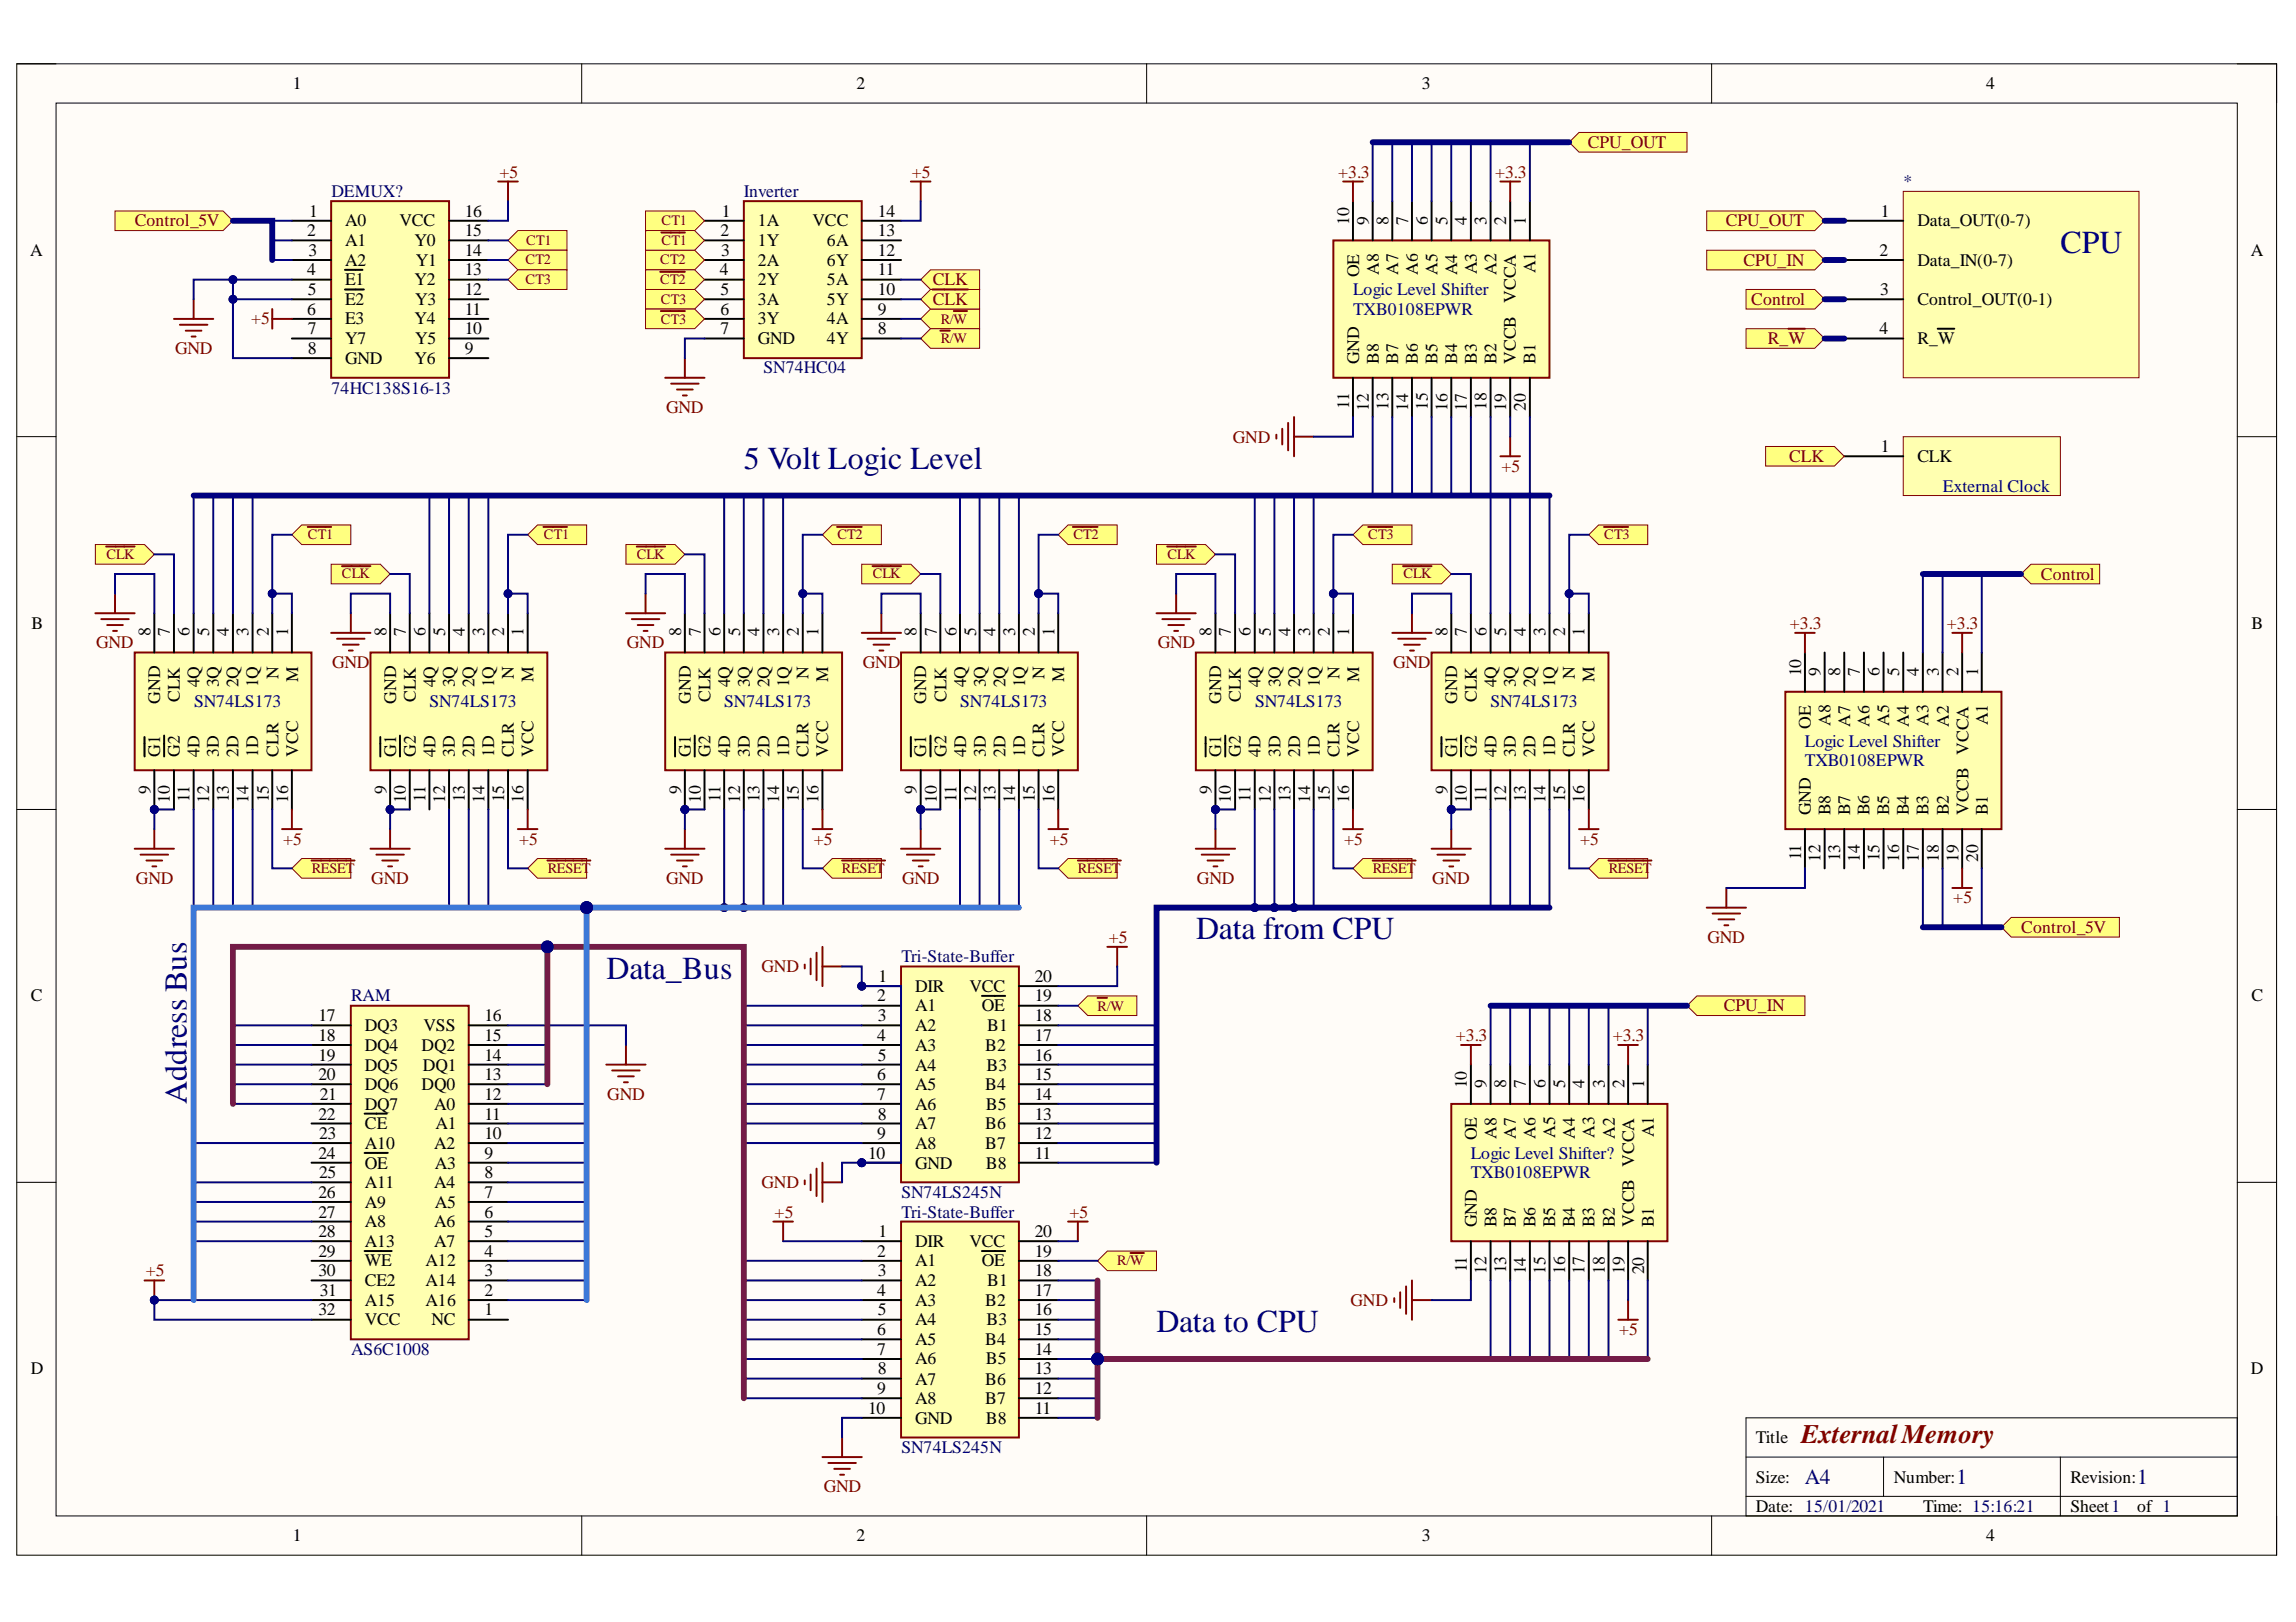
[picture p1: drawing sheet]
<svg xmlns="http://www.w3.org/2000/svg" width="297mm" height="210mm" viewBox="0 0 297 210" stroke-linecap="round" stroke-linejoin="round" font-family="sans-serif">
<defs><g id="words">
<g font-size="4.1" fill="#000080">
<text x="266.6" y="32.7">CPU</text>
<text x="96.2" y="60.7">5 Volt Logic Level</text>
<text x="154.8" y="121.6">Data from CPU</text>
<text x="78.5" y="126.7">Data_Bus</text>
<text x="24.2" y="142.9" transform="rotate(-90 24.2 142.9)">Address Bus</text>
<text x="149.6" y="172.4">Data to CPU</text>
</g>
<text font-size="3.5" fill="#800000" x="233" y="186.8">ExternalMemory</text>
<g font-size="2.8" fill="#000080">
<text x="233.5" y="192">A4</text>
<text x="253.1" y="192">1</text>
<text x="276.5" y="192">1</text>
</g>
<g font-size="2.3">
<text x="37.9" y="11.6">1</text>
<text x="110.8" y="11.6">2</text>
<text x="183.9" y="11.6">3</text>
<text x="256.9" y="11.6">4</text>
<text x="40" y="28">1</text>
<text x="44.7" y="29.3">A0</text>
<text x="51.7" y="29.3">VCC</text>
<text x="60.1" y="28">16</text>
<text x="93.4" y="28">1</text>
<text x="98" y="29.3">1A</text>
<text x="105.1" y="29.3">VCC</text>
<text x="113.6" y="28">14</text>
<text x="174.6" y="29.1" transform="rotate(-90 174.6 29.1)">10</text>
<text x="177.1" y="29.1" transform="rotate(-90 177.1 29.1)">9</text>
<text x="179.6" y="29.1" transform="rotate(-90 179.6 29.1)">8</text>
<text x="182.2" y="29.1" transform="rotate(-90 182.2 29.1)">7</text>
<text x="184.7" y="29.1" transform="rotate(-90 184.7 29.1)">6</text>
<text x="187.2" y="29.1" transform="rotate(-90 187.2 29.1)">5</text>
<text x="189.8" y="29.1" transform="rotate(-90 189.8 29.1)">4</text>
<text x="192.3" y="29.1" transform="rotate(-90 192.3 29.1)">3</text>
<text x="194.9" y="29.1" transform="rotate(-90 194.9 29.1)">2</text>
<text x="197.4" y="29.1" transform="rotate(-90 197.4 29.1)">1</text>
<text x="243.3" y="28">1</text>
<text x="248.1" y="29.3">Data_OUT(0-7)</text>
<text x="3.9" y="33.1">A</text>
<text x="39.7" y="30.6">2</text>
<text x="39.7" y="35.6">4</text>
<text x="39.9" y="33.1">3</text>
<text x="44.7" y="31.8">A1</text>
<text x="44.7" y="34.4">A2</text>
<text x="53.6" y="31.8">Y0</text>
<text x="53.8" y="34.4">Y1</text>
<text x="60.1" y="30.6">15</text>
<text x="60.1" y="33.1">14</text>
<text x="60.1" y="35.6">13</text>
<text x="93.1" y="35.6">4</text>
<text x="93.2" y="30.6">2</text>
<text x="93.3" y="33.1">3</text>
<text x="98" y="31.8">1Y</text>
<text x="98" y="34.4">2A</text>
<text x="107" y="31.8">6A</text>
<text x="107" y="34.4">6Y</text>
<text x="113.6" y="30.6">13</text>
<text x="113.6" y="33.1">12</text>
<text x="113.6" y="35.6">11</text>
<text x="175.8" y="35.9" transform="rotate(-90 175.8 35.9)">OE</text>
<text x="178.4" y="35.6" transform="rotate(-90 178.4 35.6)">A8</text>
<text x="180.9" y="35.6" transform="rotate(-90 180.9 35.6)">A7</text>
<text x="183.4" y="35.6" transform="rotate(-90 183.4 35.6)">A6</text>
<text x="186" y="35.6" transform="rotate(-90 186 35.6)">A5</text>
<text x="188.5" y="35.6" transform="rotate(-90 188.5 35.6)">A4</text>
<text x="191.1" y="35.5" transform="rotate(-90 191.1 35.5)">A3</text>
<text x="193.6" y="35.6" transform="rotate(-90 193.6 35.6)">A2</text>
<text x="198.7" y="35.4" transform="rotate(-90 198.7 35.4)">A1</text>
<text x="243.2" y="33.1">2</text>
<text x="248.1" y="34.4">Data_IN(0-7)</text>
<text x="291.2" y="33.1">A</text>
<text x="39.7" y="40.7">6</text>
<text x="39.8" y="38.2">5</text>
<text x="44.7" y="36.9">E1</text>
<text x="44.7" y="39.4">E2</text>
<text x="44.7" y="42">E3</text>
<text x="53.6" y="36.9">Y2</text>
<text x="53.6" y="42">Y4</text>
<text x="53.7" y="39.4">Y3</text>
<text x="60.1" y="38.2">12</text>
<text x="60.1" y="40.7">11</text>
<text x="93.2" y="38.2">5</text>
<text x="93.2" y="40.7">6</text>
<text x="98" y="36.9">2Y</text>
<text x="98" y="39.4">3A</text>
<text x="98" y="42">3Y</text>
<text x="107" y="36.9">5A</text>
<text x="107" y="39.4">5Y</text>
<text x="107" y="42">4A</text>
<text x="113.6" y="38.2">10</text>
<text x="113.6" y="40.7">9</text>
<text x="196.1" y="39.2" transform="rotate(-90 196.1 39.2)">VCCA</text>
<text x="243.2" y="38.2">3</text>
<text x="248.1" y="39.4">Control_OUT(0-1)</text>
<text x="39.8" y="43.2">7</text>
<text x="39.8" y="45.8">8</text>
<text x="44.7" y="44.5">Y7</text>
<text x="44.7" y="47">GND</text>
<text x="53.6" y="47">Y6</text>
<text x="53.7" y="44.5">Y5</text>
<text x="60.1" y="43.2">10</text>
<text x="60.1" y="45.8">9</text>
<text x="93.2" y="43.2">7</text>
<text x="98" y="44.5">GND</text>
<text x="107" y="44.5">4Y</text>
<text x="113.6" y="43.2">8</text>
<text x="175.8" y="47.1" transform="rotate(-90 175.8 47.1)">GND</text>
<text x="178.4" y="47.1" transform="rotate(-90 178.4 47.1)">B8</text>
<text x="180.9" y="47.1" transform="rotate(-90 180.9 47.1)">B7</text>
<text x="183.4" y="47.1" transform="rotate(-90 183.4 47.1)">B6</text>
<text x="186" y="47.1" transform="rotate(-90 186 47.1)">B5</text>
<text x="188.5" y="47.1" transform="rotate(-90 188.5 47.1)">B4</text>
<text x="191.1" y="47.1" transform="rotate(-90 191.1 47.1)">B3</text>
<text x="193.6" y="47.1" transform="rotate(-90 193.6 47.1)">B2</text>
<text x="196.1" y="47.1" transform="rotate(-90 196.1 47.1)">VCCB</text>
<text x="198.7" y="47.1" transform="rotate(-90 198.7 47.1)">B1</text>
<text x="243.2" y="43.2">4</text>
<text x="248.1" y="44.5">R_W</text>
<text x="174.6" y="53" transform="rotate(-90 174.6 53)">11</text>
<text x="177.1" y="53.1" transform="rotate(-90 177.1 53.1)">12</text>
<text x="179.6" y="53" transform="rotate(-90 179.6 53)">13</text>
<text x="182.2" y="53.1" transform="rotate(-90 182.2 53.1)">14</text>
<text x="184.7" y="53" transform="rotate(-90 184.7 53)">15</text>
<text x="187.2" y="53.1" transform="rotate(-90 187.2 53.1)">16</text>
<text x="189.8" y="53.1" transform="rotate(-90 189.8 53.1)">17</text>
<text x="192.3" y="53" transform="rotate(-90 192.3 53)">18</text>
<text x="194.9" y="53.1" transform="rotate(-90 194.9 53.1)">19</text>
<text x="197.4" y="53.1" transform="rotate(-90 197.4 53.1)">20</text>
<text x="243.3" y="58.5">1</text>
<text x="248.1" y="59.8">CLK</text>
<text x="4.1" y="81.4">B</text>
<text x="19.5" y="82.4" transform="rotate(-90 19.5 82.4)">8</text>
<text x="22" y="82.4" transform="rotate(-90 22 82.4)">7</text>
<text x="24.5" y="82.4" transform="rotate(-90 24.5 82.4)">6</text>
<text x="27.1" y="82.4" transform="rotate(-90 27.1 82.4)">5</text>
<text x="29.6" y="82.4" transform="rotate(-90 29.6 82.4)">4</text>
<text x="32.1" y="82.4" transform="rotate(-90 32.1 82.4)">3</text>
<text x="34.8" y="82.4" transform="rotate(-90 34.8 82.4)">2</text>
<text x="37.3" y="82.4" transform="rotate(-90 37.3 82.4)">1</text>
<text x="50" y="82.4" transform="rotate(-90 50 82.4)">8</text>
<text x="52.5" y="82.4" transform="rotate(-90 52.5 82.4)">7</text>
<text x="55.1" y="82.4" transform="rotate(-90 55.1 82.4)">6</text>
<text x="57.6" y="82.4" transform="rotate(-90 57.6 82.4)">5</text>
<text x="60.1" y="82.4" transform="rotate(-90 60.1 82.4)">4</text>
<text x="62.7" y="82.4" transform="rotate(-90 62.7 82.4)">3</text>
<text x="65.2" y="82.4" transform="rotate(-90 65.2 82.4)">2</text>
<text x="67.7" y="82.4" transform="rotate(-90 67.7 82.4)">1</text>
<text x="88.1" y="82.4" transform="rotate(-90 88.1 82.4)">8</text>
<text x="90.7" y="82.4" transform="rotate(-90 90.7 82.4)">7</text>
<text x="93.2" y="82.4" transform="rotate(-90 93.2 82.4)">6</text>
<text x="95.7" y="82.4" transform="rotate(-90 95.7 82.4)">5</text>
<text x="98.3" y="82.4" transform="rotate(-90 98.3 82.4)">4</text>
<text x="100.8" y="82.4" transform="rotate(-90 100.8 82.4)">3</text>
<text x="103.3" y="82.4" transform="rotate(-90 103.3 82.4)">2</text>
<text x="105.9" y="82.4" transform="rotate(-90 105.9 82.4)">1</text>
<text x="118.6" y="82.4" transform="rotate(-90 118.6 82.4)">8</text>
<text x="121.2" y="82.4" transform="rotate(-90 121.2 82.4)">7</text>
<text x="123.7" y="82.4" transform="rotate(-90 123.7 82.4)">6</text>
<text x="126.3" y="82.4" transform="rotate(-90 126.3 82.4)">5</text>
<text x="128.8" y="82.4" transform="rotate(-90 128.8 82.4)">4</text>
<text x="131.3" y="82.4" transform="rotate(-90 131.3 82.4)">3</text>
<text x="133.9" y="82.4" transform="rotate(-90 133.9 82.4)">2</text>
<text x="136.4" y="82.4" transform="rotate(-90 136.4 82.4)">1</text>
<text x="156.7" y="82.4" transform="rotate(-90 156.7 82.4)">8</text>
<text x="159.3" y="82.4" transform="rotate(-90 159.3 82.4)">7</text>
<text x="161.8" y="82.4" transform="rotate(-90 161.8 82.4)">6</text>
<text x="164.4" y="82.4" transform="rotate(-90 164.4 82.4)">5</text>
<text x="166.9" y="82.4" transform="rotate(-90 166.9 82.4)">4</text>
<text x="169.5" y="82.4" transform="rotate(-90 169.5 82.4)">3</text>
<text x="172" y="82.4" transform="rotate(-90 172 82.4)">2</text>
<text x="174.6" y="82.4" transform="rotate(-90 174.6 82.4)">1</text>
<text x="187.2" y="82.4" transform="rotate(-90 187.2 82.4)">8</text>
<text x="189.8" y="82.4" transform="rotate(-90 189.8 82.4)">7</text>
<text x="192.3" y="82.4" transform="rotate(-90 192.3 82.4)">6</text>
<text x="194.9" y="82.4" transform="rotate(-90 194.9 82.4)">5</text>
<text x="197.4" y="82.4" transform="rotate(-90 197.4 82.4)">4</text>
<text x="199.9" y="82.4" transform="rotate(-90 199.9 82.4)">3</text>
<text x="202.5" y="82.4" transform="rotate(-90 202.5 82.4)">2</text>
<text x="205" y="82.4" transform="rotate(-90 205 82.4)">1</text>
<text x="291.3" y="81.4">B</text>
<text x="25.8" y="89" transform="rotate(-90 25.8 89)">4Q</text>
<text x="28.3" y="89" transform="rotate(-90 28.3 89)">3Q</text>
<text x="30.9" y="89" transform="rotate(-90 30.9 89)">2Q</text>
<text x="33.4" y="89" transform="rotate(-90 33.4 89)">1Q</text>
<text x="36" y="87.9" transform="rotate(-90 36 87.9)">N</text>
<text x="38.6" y="88.2" transform="rotate(-90 38.6 88.2)">M</text>
<text x="56.3" y="89" transform="rotate(-90 56.3 89)">4Q</text>
<text x="58.9" y="89" transform="rotate(-90 58.9 89)">3Q</text>
<text x="61.4" y="89" transform="rotate(-90 61.4 89)">2Q</text>
<text x="63.9" y="89" transform="rotate(-90 63.9 89)">1Q</text>
<text x="66.5" y="87.9" transform="rotate(-90 66.5 87.9)">N</text>
<text x="69" y="88.2" transform="rotate(-90 69 88.2)">M</text>
<text x="94.5" y="89" transform="rotate(-90 94.5 89)">4Q</text>
<text x="97" y="89" transform="rotate(-90 97 89)">3Q</text>
<text x="99.5" y="89" transform="rotate(-90 99.5 89)">2Q</text>
<text x="102.1" y="89" transform="rotate(-90 102.1 89)">1Q</text>
<text x="104.6" y="87.9" transform="rotate(-90 104.6 87.9)">N</text>
<text x="107.2" y="88.2" transform="rotate(-90 107.2 88.2)">M</text>
<text x="125" y="89" transform="rotate(-90 125 89)">4Q</text>
<text x="127.5" y="89" transform="rotate(-90 127.5 89)">3Q</text>
<text x="130.1" y="89" transform="rotate(-90 130.1 89)">2Q</text>
<text x="132.6" y="89" transform="rotate(-90 132.6 89)">1Q</text>
<text x="135.1" y="87.9" transform="rotate(-90 135.1 87.9)">N</text>
<text x="137.7" y="88.2" transform="rotate(-90 137.7 88.2)">M</text>
<text x="163.1" y="89" transform="rotate(-90 163.1 89)">4Q</text>
<text x="165.7" y="89" transform="rotate(-90 165.7 89)">3Q</text>
<text x="168.2" y="89" transform="rotate(-90 168.2 89)">2Q</text>
<text x="170.8" y="89" transform="rotate(-90 170.8 89)">1Q</text>
<text x="173.3" y="87.9" transform="rotate(-90 173.3 87.9)">N</text>
<text x="175.8" y="88.2" transform="rotate(-90 175.8 88.2)">M</text>
<text x="193.6" y="89" transform="rotate(-90 193.6 89)">4Q</text>
<text x="196.1" y="89" transform="rotate(-90 196.1 89)">3Q</text>
<text x="198.7" y="89" transform="rotate(-90 198.7 89)">2Q</text>
<text x="201.2" y="89" transform="rotate(-90 201.2 89)">1Q</text>
<text x="203.7" y="87.9" transform="rotate(-90 203.7 87.9)">N</text>
<text x="206.3" y="88.2" transform="rotate(-90 206.3 88.2)">M</text>
<text x="233" y="87.5" transform="rotate(-90 233 87.5)">10</text>
<text x="235.5" y="87.5" transform="rotate(-90 235.5 87.5)">9</text>
<text x="238.1" y="87.5" transform="rotate(-90 238.1 87.5)">8</text>
<text x="240.6" y="87.5" transform="rotate(-90 240.6 87.5)">7</text>
<text x="243.2" y="87.5" transform="rotate(-90 243.2 87.5)">6</text>
<text x="245.7" y="87.5" transform="rotate(-90 245.7 87.5)">5</text>
<text x="248.2" y="87.5" transform="rotate(-90 248.2 87.5)">4</text>
<text x="250.8" y="87.5" transform="rotate(-90 250.8 87.5)">3</text>
<text x="253.4" y="87.5" transform="rotate(-90 253.4 87.5)">2</text>
<text x="255.9" y="87.5" transform="rotate(-90 255.9 87.5)">1</text>
<text x="20.7" y="91.1" transform="rotate(-90 20.7 91.1)">GND</text>
<text x="23.3" y="90.8" transform="rotate(-90 23.3 90.8)">CLK</text>
<text x="51.3" y="91.1" transform="rotate(-90 51.3 91.1)">GND</text>
<text x="53.8" y="90.8" transform="rotate(-90 53.8 90.8)">CLK</text>
<text x="89.4" y="91.1" transform="rotate(-90 89.4 91.1)">GND</text>
<text x="91.9" y="90.8" transform="rotate(-90 91.9 90.8)">CLK</text>
<text x="119.8" y="91.1" transform="rotate(-90 119.8 91.1)">GND</text>
<text x="122.5" y="90.8" transform="rotate(-90 122.5 90.8)">CLK</text>
<text x="158" y="91.1" transform="rotate(-90 158 91.1)">GND</text>
<text x="160.5" y="90.8" transform="rotate(-90 160.5 90.8)">CLK</text>
<text x="188.5" y="91.1" transform="rotate(-90 188.5 91.1)">GND</text>
<text x="191.1" y="90.8" transform="rotate(-90 191.1 90.8)">CLK</text>
<text x="234.3" y="94.3" transform="rotate(-90 234.3 94.3)">OE</text>
<text x="236.8" y="93.9" transform="rotate(-90 236.8 93.9)">A8</text>
<text x="239.3" y="94" transform="rotate(-90 239.3 94)">A7</text>
<text x="241.9" y="94" transform="rotate(-90 241.9 94)">A6</text>
<text x="244.4" y="93.9" transform="rotate(-90 244.4 93.9)">A5</text>
<text x="247" y="94" transform="rotate(-90 247 94)">A4</text>
<text x="249.5" y="93.9" transform="rotate(-90 249.5 93.9)">A3</text>
<text x="252.1" y="94" transform="rotate(-90 252.1 94)">A2</text>
<text x="257.2" y="93.9" transform="rotate(-90 257.2 93.9)">A1</text>
<text x="20.7" y="97.9" transform="rotate(-90 20.7 97.9)">G1</text>
<text x="23.3" y="97.9" transform="rotate(-90 23.3 97.9)">G2</text>
<text x="25.8" y="97.9" transform="rotate(-90 25.8 97.9)">4D</text>
<text x="28.3" y="97.9" transform="rotate(-90 28.3 97.9)">3D</text>
<text x="30.9" y="97.9" transform="rotate(-90 30.9 97.9)">2D</text>
<text x="33.4" y="97.9" transform="rotate(-90 33.4 97.9)">1D</text>
<text x="36" y="97.9" transform="rotate(-90 36 97.9)">CLR</text>
<text x="38.6" y="97.9" transform="rotate(-90 38.6 97.9)">VCC</text>
<text x="51.3" y="97.9" transform="rotate(-90 51.3 97.9)">G1</text>
<text x="53.8" y="97.9" transform="rotate(-90 53.8 97.9)">G2</text>
<text x="56.3" y="97.9" transform="rotate(-90 56.3 97.9)">4D</text>
<text x="58.9" y="97.9" transform="rotate(-90 58.9 97.9)">3D</text>
<text x="61.4" y="97.9" transform="rotate(-90 61.4 97.9)">2D</text>
<text x="63.9" y="97.9" transform="rotate(-90 63.9 97.9)">1D</text>
<text x="66.5" y="97.9" transform="rotate(-90 66.5 97.9)">CLR</text>
<text x="69" y="97.9" transform="rotate(-90 69 97.9)">VCC</text>
<text x="89.4" y="97.9" transform="rotate(-90 89.4 97.9)">G1</text>
<text x="91.9" y="97.9" transform="rotate(-90 91.9 97.9)">G2</text>
<text x="94.5" y="97.9" transform="rotate(-90 94.5 97.9)">4D</text>
<text x="97" y="97.9" transform="rotate(-90 97 97.9)">3D</text>
<text x="99.5" y="97.9" transform="rotate(-90 99.5 97.9)">2D</text>
<text x="102.1" y="97.9" transform="rotate(-90 102.1 97.9)">1D</text>
<text x="104.6" y="97.9" transform="rotate(-90 104.6 97.9)">CLR</text>
<text x="107.2" y="97.9" transform="rotate(-90 107.2 97.9)">VCC</text>
<text x="119.8" y="97.9" transform="rotate(-90 119.8 97.9)">G1</text>
<text x="122.5" y="97.9" transform="rotate(-90 122.5 97.9)">G2</text>
<text x="125" y="97.9" transform="rotate(-90 125 97.9)">4D</text>
<text x="127.5" y="97.9" transform="rotate(-90 127.5 97.9)">3D</text>
<text x="130.1" y="97.9" transform="rotate(-90 130.1 97.9)">2D</text>
<text x="132.6" y="97.9" transform="rotate(-90 132.6 97.9)">1D</text>
<text x="135.1" y="97.9" transform="rotate(-90 135.1 97.9)">CLR</text>
<text x="137.7" y="97.9" transform="rotate(-90 137.7 97.9)">VCC</text>
<text x="158" y="97.9" transform="rotate(-90 158 97.9)">G1</text>
<text x="160.5" y="97.9" transform="rotate(-90 160.5 97.9)">G2</text>
<text x="163.1" y="97.9" transform="rotate(-90 163.1 97.9)">4D</text>
<text x="165.7" y="97.9" transform="rotate(-90 165.7 97.9)">3D</text>
<text x="168.2" y="97.9" transform="rotate(-90 168.2 97.9)">2D</text>
<text x="170.8" y="97.9" transform="rotate(-90 170.8 97.9)">1D</text>
<text x="173.3" y="97.9" transform="rotate(-90 173.3 97.9)">CLR</text>
<text x="175.8" y="97.9" transform="rotate(-90 175.8 97.9)">VCC</text>
<text x="188.5" y="97.9" transform="rotate(-90 188.5 97.9)">G1</text>
<text x="191.1" y="97.9" transform="rotate(-90 191.1 97.9)">G2</text>
<text x="193.6" y="97.9" transform="rotate(-90 193.6 97.9)">4D</text>
<text x="196.1" y="97.9" transform="rotate(-90 196.1 97.9)">3D</text>
<text x="198.7" y="97.9" transform="rotate(-90 198.7 97.9)">2D</text>
<text x="201.2" y="97.9" transform="rotate(-90 201.2 97.9)">1D</text>
<text x="203.7" y="97.9" transform="rotate(-90 203.7 97.9)">CLR</text>
<text x="206.3" y="97.9" transform="rotate(-90 206.3 97.9)">VCC</text>
<text x="254.7" y="97.7" transform="rotate(-90 254.7 97.7)">VCCA</text>
<text x="19.5" y="102.7" transform="rotate(-90 19.5 102.7)">9</text>
<text x="22" y="103.9" transform="rotate(-90 22 103.9)">10</text>
<text x="24.5" y="103.7" transform="rotate(-90 24.5 103.7)">11</text>
<text x="27.1" y="103.9" transform="rotate(-90 27.1 103.9)">12</text>
<text x="29.6" y="103.8" transform="rotate(-90 29.6 103.8)">13</text>
<text x="32.1" y="103.9" transform="rotate(-90 32.1 103.9)">14</text>
<text x="34.8" y="103.8" transform="rotate(-90 34.8 103.8)">15</text>
<text x="37.3" y="103.9" transform="rotate(-90 37.3 103.9)">16</text>
<text x="50" y="102.7" transform="rotate(-90 50 102.7)">9</text>
<text x="52.5" y="103.9" transform="rotate(-90 52.5 103.9)">10</text>
<text x="55.1" y="103.7" transform="rotate(-90 55.1 103.7)">11</text>
<text x="57.6" y="103.9" transform="rotate(-90 57.6 103.9)">12</text>
<text x="60.1" y="103.8" transform="rotate(-90 60.1 103.8)">13</text>
<text x="62.7" y="103.9" transform="rotate(-90 62.7 103.9)">14</text>
<text x="65.2" y="103.8" transform="rotate(-90 65.2 103.8)">15</text>
<text x="67.7" y="103.9" transform="rotate(-90 67.7 103.9)">16</text>
<text x="88.1" y="102.7" transform="rotate(-90 88.1 102.7)">9</text>
<text x="90.7" y="103.9" transform="rotate(-90 90.7 103.9)">10</text>
<text x="93.2" y="103.7" transform="rotate(-90 93.2 103.7)">11</text>
<text x="95.7" y="103.9" transform="rotate(-90 95.7 103.9)">12</text>
<text x="98.3" y="103.8" transform="rotate(-90 98.3 103.8)">13</text>
<text x="100.8" y="103.9" transform="rotate(-90 100.8 103.9)">14</text>
<text x="103.3" y="103.8" transform="rotate(-90 103.3 103.8)">15</text>
<text x="105.9" y="103.9" transform="rotate(-90 105.9 103.9)">16</text>
<text x="118.6" y="102.7" transform="rotate(-90 118.6 102.7)">9</text>
<text x="121.2" y="103.9" transform="rotate(-90 121.2 103.9)">10</text>
<text x="123.7" y="103.7" transform="rotate(-90 123.7 103.7)">11</text>
<text x="126.3" y="103.9" transform="rotate(-90 126.3 103.9)">12</text>
<text x="128.8" y="103.8" transform="rotate(-90 128.8 103.8)">13</text>
<text x="131.3" y="103.9" transform="rotate(-90 131.3 103.9)">14</text>
<text x="133.9" y="103.8" transform="rotate(-90 133.9 103.8)">15</text>
<text x="136.4" y="103.9" transform="rotate(-90 136.4 103.9)">16</text>
<text x="156.7" y="102.7" transform="rotate(-90 156.7 102.7)">9</text>
<text x="159.3" y="103.9" transform="rotate(-90 159.3 103.9)">10</text>
<text x="161.8" y="103.7" transform="rotate(-90 161.8 103.7)">11</text>
<text x="164.4" y="103.9" transform="rotate(-90 164.4 103.9)">12</text>
<text x="166.9" y="103.8" transform="rotate(-90 166.9 103.8)">13</text>
<text x="169.5" y="103.9" transform="rotate(-90 169.5 103.9)">14</text>
<text x="172" y="103.8" transform="rotate(-90 172 103.8)">15</text>
<text x="174.6" y="103.9" transform="rotate(-90 174.6 103.9)">16</text>
<text x="187.2" y="102.7" transform="rotate(-90 187.2 102.7)">9</text>
<text x="189.8" y="103.9" transform="rotate(-90 189.8 103.9)">10</text>
<text x="192.3" y="103.7" transform="rotate(-90 192.3 103.7)">11</text>
<text x="194.9" y="103.9" transform="rotate(-90 194.9 103.9)">12</text>
<text x="197.4" y="103.8" transform="rotate(-90 197.4 103.8)">13</text>
<text x="199.9" y="103.9" transform="rotate(-90 199.9 103.9)">14</text>
<text x="202.5" y="103.8" transform="rotate(-90 202.5 103.8)">15</text>
<text x="205" y="103.9" transform="rotate(-90 205 103.9)">16</text>
<text x="234.3" y="105.5" transform="rotate(-90 234.3 105.5)">GND</text>
<text x="236.8" y="105.5" transform="rotate(-90 236.8 105.5)">B8</text>
<text x="239.3" y="105.5" transform="rotate(-90 239.3 105.5)">B7</text>
<text x="241.9" y="105.5" transform="rotate(-90 241.9 105.5)">B6</text>
<text x="244.4" y="105.5" transform="rotate(-90 244.4 105.5)">B5</text>
<text x="247" y="105.5" transform="rotate(-90 247 105.5)">B4</text>
<text x="249.5" y="105.5" transform="rotate(-90 249.5 105.5)">B3</text>
<text x="252.1" y="105.5" transform="rotate(-90 252.1 105.5)">B2</text>
<text x="254.7" y="105.5" transform="rotate(-90 254.7 105.5)">VCCB</text>
<text x="257.2" y="105.5" transform="rotate(-90 257.2 105.5)">B1</text>
<text x="233" y="111.3" transform="rotate(-90 233 111.3)">11</text>
<text x="235.5" y="111.5" transform="rotate(-90 235.5 111.5)">12</text>
<text x="238.1" y="111.4" transform="rotate(-90 238.1 111.4)">13</text>
<text x="240.6" y="111.5" transform="rotate(-90 240.6 111.5)">14</text>
<text x="243.2" y="111.4" transform="rotate(-90 243.2 111.4)">15</text>
<text x="245.7" y="111.5" transform="rotate(-90 245.7 111.5)">16</text>
<text x="248.2" y="111.5" transform="rotate(-90 248.2 111.5)">17</text>
<text x="250.8" y="111.5" transform="rotate(-90 250.8 111.5)">18</text>
<text x="253.4" y="111.5" transform="rotate(-90 253.4 111.5)">19</text>
<text x="255.9" y="111.5" transform="rotate(-90 255.9 111.5)">20</text>
<text x="4" y="129.6">C</text>
<text x="113.5" y="129.6">2</text>
<text x="113.7" y="127.1">1</text>
<text x="118.4" y="128.3">DIR</text>
<text x="118.4" y="130.9">A1</text>
<text x="125.4" y="128.3">VCC</text>
<text x="127" y="130.9">OE</text>
<text x="133.9" y="127.1">20</text>
<text x="133.9" y="129.6">19</text>
<text x="291.3" y="129.6">C</text>
<text x="41.2" y="132.1">17</text>
<text x="41.2" y="134.7">18</text>
<text x="41.2" y="137.3">19</text>
<text x="47.2" y="133.4">DQ3</text>
<text x="47.2" y="136">DQ4</text>
<text x="54.6" y="136">DQ2</text>
<text x="54.8" y="133.4">VSS</text>
<text x="62.7" y="137.3">14</text>
<text x="62.7" y="134.7">15</text>
<text x="62.7" y="132.1">16</text>
<text x="113.5" y="134.7">4</text>
<text x="113.6" y="132.1">3</text>
<text x="113.6" y="137.3">5</text>
<text x="118.4" y="133.4">A2</text>
<text x="118.4" y="136">A3</text>
<text x="127.5" y="136">B2</text>
<text x="127.7" y="133.4">B1</text>
<text x="133.9" y="132.1">18</text>
<text x="133.9" y="134.7">17</text>
<text x="133.9" y="137.3">16</text>
<text x="41.2" y="139.8">20</text>
<text x="41.4" y="142.3">21</text>
<text x="47.2" y="138.5">DQ5</text>
<text x="47.2" y="141.1">DQ6</text>
<text x="47.2" y="143.6">DQ7</text>
<text x="54.6" y="141.1">DQ0</text>
<text x="54.7" y="138.5">DQ1</text>
<text x="56.2" y="143.6">A0</text>
<text x="62.7" y="142.3">12</text>
<text x="62.7" y="139.8">13</text>
<text x="113.5" y="139.8">6</text>
<text x="113.5" y="142.3">7</text>
<text x="118.4" y="138.5">A4</text>
<text x="118.4" y="141.1">A5</text>
<text x="118.4" y="143.6">A6</text>
<text x="127.5" y="141.1">B4</text>
<text x="127.5" y="143.6">B5</text>
<text x="127.6" y="138.5">B3</text>
<text x="133.9" y="139.8">15</text>
<text x="133.9" y="142.3">14</text>
<text x="189.8" y="140.8" transform="rotate(-90 189.8 140.8)">10</text>
<text x="192.3" y="140.8" transform="rotate(-90 192.3 140.8)">9</text>
<text x="194.9" y="140.8" transform="rotate(-90 194.9 140.8)">8</text>
<text x="197.4" y="140.8" transform="rotate(-90 197.4 140.8)">7</text>
<text x="199.9" y="140.8" transform="rotate(-90 199.9 140.8)">6</text>
<text x="202.5" y="140.8" transform="rotate(-90 202.5 140.8)">5</text>
<text x="205" y="140.8" transform="rotate(-90 205 140.8)">4</text>
<text x="207.6" y="140.8" transform="rotate(-90 207.6 140.8)">3</text>
<text x="210.2" y="140.8" transform="rotate(-90 210.2 140.8)">2</text>
<text x="212.7" y="140.8" transform="rotate(-90 212.7 140.8)">1</text>
<text x="41.2" y="144.9">22</text>
<text x="41.2" y="150">24</text>
<text x="41.3" y="147.4">23</text>
<text x="47.2" y="146.2">CE</text>
<text x="47.2" y="148.7">A10</text>
<text x="56.2" y="148.7">A2</text>
<text x="56.3" y="146.2">A1</text>
<text x="62.7" y="150">9</text>
<text x="62.7" y="147.4">10</text>
<text x="62.7" y="144.9">11</text>
<text x="112.3" y="150">10</text>
<text x="113.5" y="147.4">9</text>
<text x="113.6" y="144.9">8</text>
<text x="118.4" y="146.2">A7</text>
<text x="118.4" y="148.7">A8</text>
<text x="127.5" y="146.2">B6</text>
<text x="127.5" y="148.7">B7</text>
<text x="133.9" y="144.9">13</text>
<text x="133.9" y="147.4">12</text>
<text x="133.9" y="150">11</text>
<text x="191.1" y="147.6" transform="rotate(-90 191.1 147.6)">OE</text>
<text x="193.6" y="147.3" transform="rotate(-90 193.6 147.3)">A8</text>
<text x="196.1" y="147.3" transform="rotate(-90 196.1 147.3)">A7</text>
<text x="198.7" y="147.3" transform="rotate(-90 198.7 147.3)">A6</text>
<text x="201.2" y="147.2" transform="rotate(-90 201.2 147.2)">A5</text>
<text x="203.7" y="147.3" transform="rotate(-90 203.7 147.3)">A4</text>
<text x="206.3" y="147.2" transform="rotate(-90 206.3 147.2)">A3</text>
<text x="208.9" y="147.3" transform="rotate(-90 208.9 147.3)">A2</text>
<text x="214" y="147.2" transform="rotate(-90 214 147.2)">A1</text>
<text x="41.2" y="155">26</text>
<text x="41.3" y="152.5">25</text>
<text x="47.2" y="151.2">OE</text>
<text x="47.2" y="153.8">A11</text>
<text x="56.2" y="153.8">A4</text>
<text x="56.2" y="151.2">A3</text>
<text x="62.7" y="155">7</text>
<text x="62.7" y="152.5">8</text>
<text x="118.4" y="151.2">GND</text>
<text x="127.5" y="151.2">B8</text>
<text x="211.4" y="151" transform="rotate(-90 211.4 151)">VCCA</text>
<text x="41.2" y="157.6">27</text>
<text x="41.2" y="160.1">28</text>
<text x="47.2" y="156.3">A9</text>
<text x="47.2" y="158.8">A8</text>
<text x="47.2" y="161.4">A13</text>
<text x="56.2" y="161.4">A7</text>
<text x="56.2" y="158.8">A6</text>
<text x="56.2" y="156.3">A5</text>
<text x="62.7" y="160.1">5</text>
<text x="62.7" y="157.6">6</text>
<text x="113.7" y="160.1">1</text>
<text x="118.4" y="161.4">DIR</text>
<text x="125.4" y="161.4">VCC</text>
<text x="133.9" y="160.1">20</text>
<text x="191.1" y="158.8" transform="rotate(-90 191.1 158.8)">GND</text>
<text x="193.6" y="158.8" transform="rotate(-90 193.6 158.8)">B8</text>
<text x="196.1" y="158.8" transform="rotate(-90 196.1 158.8)">B7</text>
<text x="198.7" y="158.8" transform="rotate(-90 198.7 158.8)">B6</text>
<text x="201.2" y="158.8" transform="rotate(-90 201.2 158.8)">B5</text>
<text x="203.7" y="158.8" transform="rotate(-90 203.7 158.8)">B4</text>
<text x="206.3" y="158.8" transform="rotate(-90 206.3 158.8)">B3</text>
<text x="208.9" y="158.8" transform="rotate(-90 208.9 158.8)">B2</text>
<text x="211.4" y="158.8" transform="rotate(-90 211.4 158.8)">VCCB</text>
<text x="214" y="158.8" transform="rotate(-90 214 158.8)">B1</text>
<text x="41.2" y="162.6">29</text>
<text x="41.2" y="165.2">30</text>
<text x="41.4" y="167.7">31</text>
<text x="47.2" y="163.9">WE</text>
<text x="47.2" y="166.4">CE2</text>
<text x="55.1" y="166.4">A14</text>
<text x="55.1" y="163.9">A12</text>
<text x="62.7" y="167.7">2</text>
<text x="62.7" y="165.2">3</text>
<text x="62.7" y="162.6">4</text>
<text x="113.5" y="162.6">2</text>
<text x="113.5" y="167.7">4</text>
<text x="113.6" y="165.2">3</text>
<text x="118.4" y="163.9">A1</text>
<text x="118.4" y="166.4">A2</text>
<text x="127" y="163.9">OE</text>
<text x="127.7" y="166.4">B1</text>
<text x="133.9" y="162.6">19</text>
<text x="133.9" y="165.2">18</text>
<text x="133.9" y="167.7">17</text>
<text x="189.8" y="164.7" transform="rotate(-90 189.8 164.7)">11</text>
<text x="192.3" y="164.8" transform="rotate(-90 192.3 164.8)">12</text>
<text x="194.9" y="164.7" transform="rotate(-90 194.9 164.7)">13</text>
<text x="197.4" y="164.9" transform="rotate(-90 197.4 164.9)">14</text>
<text x="199.9" y="164.8" transform="rotate(-90 199.9 164.8)">15</text>
<text x="202.5" y="164.8" transform="rotate(-90 202.5 164.8)">16</text>
<text x="205" y="164.8" transform="rotate(-90 205 164.8)">17</text>
<text x="207.6" y="164.8" transform="rotate(-90 207.6 164.8)">18</text>
<text x="210.2" y="164.8" transform="rotate(-90 210.2 164.8)">19</text>
<text x="212.7" y="164.9" transform="rotate(-90 212.7 164.9)">20</text>
<text x="41.2" y="170.2">32</text>
<text x="47.2" y="169">A15</text>
<text x="47.2" y="171.5">VCC</text>
<text x="55.1" y="169">A16</text>
<text x="55.8" y="171.5">NC</text>
<text x="62.7" y="170.2">1</text>
<text x="113.5" y="172.8">6</text>
<text x="113.6" y="170.2">5</text>
<text x="118.4" y="169">A3</text>
<text x="118.4" y="171.5">A4</text>
<text x="127.5" y="169">B2</text>
<text x="127.6" y="171.5">B3</text>
<text x="133.9" y="170.2">16</text>
<text x="133.9" y="172.8">15</text>
<text x="4" y="177.8">D</text>
<text x="113.5" y="175.3">7</text>
<text x="113.6" y="177.8">8</text>
<text x="118.4" y="174">A5</text>
<text x="118.4" y="176.6">A6</text>
<text x="118.4" y="179.2">A7</text>
<text x="127.5" y="174">B4</text>
<text x="127.5" y="179.2">B6</text>
<text x="127.5" y="176.6">B5</text>
<text x="133.9" y="175.3">14</text>
<text x="133.9" y="177.8">13</text>
<text x="291.2" y="177.8">D</text>
<text x="112.3" y="183">10</text>
<text x="113.5" y="180.5">9</text>
<text x="118.4" y="181.7">A8</text>
<text x="118.4" y="184.3">GND</text>
<text x="127.5" y="181.7">B7</text>
<text x="127.5" y="184.3">B8</text>
<text x="133.9" y="180.5">12</text>
<text x="133.9" y="183">11</text>
<text x="227.2" y="186.8">Title</text>
<text x="227.2" y="191.9">Size:</text>
<text x="245" y="191.9">Number:</text>
<text x="267.8" y="191.9">Revision:</text>
<text x="227.2" y="195.7">Date: 15/01/2021</text>
<text x="248.8" y="195.7">Time: 15:16:21</text>
<text x="267.8" y="195.7">Sheet1</text>
<text x="276.5" y="195.7">of 1</text>
<text x="37.9" y="199.5">1</text>
<text x="110.8" y="199.5">2</text>
<text x="183.9" y="199.5">3</text>
<text x="256.9" y="199.5">4</text>
</g>
<g font-size="2.3" fill="#800000">
<text x="64.6" y="23">+5</text>
<text x="118" y="23">+5</text>
<text x="173.1" y="23">+3.3</text>
<text x="193.4" y="23">+3.3</text>
<text x="205.4" y="19.2">CPU_OUT</text>
<text x="17.4" y="29.3">Control_5V</text>
<text x="223.3" y="29.3">CPU_OUT</text>
<text x="225.6" y="34.4">CPU_IN</text>
<text x="32.5" y="42">+5</text>
<text x="120.7" y="36.9">CLK</text>
<text x="120.7" y="39.4">CLK</text>
<text x="226.6" y="39.4">Control</text>
<text x="22.7" y="45.8">GND</text>
<text x="228.7" y="44.5">R_W</text>
<text x="86.2" y="53.5">GND</text>
<text x="159.5" y="57.3">GND</text>
<text x="231.5" y="59.8">CLK</text>
<text x="194.3" y="61.1">+5</text>
<text x="264" y="75">Control</text>
<text x="12.4" y="83.9">GND</text>
<text x="81.1" y="83.9">GND</text>
<text x="149.8" y="83.9">GND</text>
<text x="231.6" y="81.4">+3.3</text>
<text x="251.9" y="81.4">+3.3</text>
<text x="43" y="86.4">GND</text>
<text x="111.6" y="86.4">GND</text>
<text x="180.2" y="86.4">GND</text>
<text x="36.6" y="109.3">+5</text>
<text x="67.2" y="109.3">+5</text>
<text x="105.3" y="109.3">+5</text>
<text x="135.8" y="109.3">+5</text>
<text x="173.9" y="109.3">+5</text>
<text x="204.4" y="109.3">+5</text>
<text x="17.6" y="114.4">GND</text>
<text x="48" y="114.4">GND</text>
<text x="86.2" y="114.4">GND</text>
<text x="116.7" y="114.4">GND</text>
<text x="154.9" y="114.4">GND</text>
<text x="185.3" y="114.4">GND</text>
<text x="252.7" y="116.9">+5</text>
<text x="98.5" y="125.8">GND</text>
<text x="143.4" y="122">+5</text>
<text x="220.9" y="122">GND</text>
<text x="261.5" y="120.7">Control_5V</text>
<text x="223" y="130.9">CPU_IN</text>
<text x="188.3" y="134.7">+3.3</text>
<text x="208.6" y="134.7">+3.3</text>
<text x="78.6" y="142.3">GND</text>
<text x="98.5" y="153.8">GND</text>
<text x="100.2" y="157.6">+5</text>
<text x="138.4" y="157.6">+5</text>
<text x="18.9" y="165.2">+5</text>
<text x="174.7" y="169">GND</text>
<text x="209.5" y="172.8">+5</text>
<text x="106.6" y="193.1">GND</text>
</g>
<g font-size="2.3" fill="#000080">
<text x="42.9" y="25.5">DEMUX?</text>
<text x="96.2" y="25.5">Inverter</text>
<text x="246.3" y="24.2">*</text>
<text x="175.1" y="38.2">Logic Level Shifter</text>
<text x="175.1" y="40.7">TXB0108EPWR</text>
<text x="42.9" y="50.9">74HC138S16-13</text>
<text x="98.8" y="48.3">SN74HC04</text>
<text x="251.4" y="63.6">External Clock</text>
<text x="25.1" y="91.5">SN74LS173</text>
<text x="55.6" y="91.5">SN74LS173</text>
<text x="93.7" y="91.5">SN74LS173</text>
<text x="124.2" y="91.5">SN74LS173</text>
<text x="162.4" y="91.5">SN74LS173</text>
<text x="192.8" y="91.5">SN74LS173</text>
<text x="233.5" y="96.6">Logic Level Shifter</text>
<text x="233.5" y="99.2">TXB0108EPWR</text>
<text x="116.6" y="124.5">Tri-State-Buffer</text>
<text x="45.4" y="129.6">RAM</text>
<text x="190.3" y="150">Logic Level Shifter?</text>
<text x="116.6" y="155">SN74LS245N</text>
<text x="190.3" y="152.5">TXB0108EPWR</text>
<text x="116.6" y="157.6">Tri-State-Buffer</text>
<text x="45.4" y="175.3">AS6C1008</text>
<text x="116.6" y="188.1">SN74LS245N</text>
</g>
<g font-size="1.9" fill="#800000">
<text x="85.6" y="29.1">CT1</text>
<text x="68" y="34.2">CT2</text>
<text x="68.1" y="31.7">CT1</text>
<text x="85.4" y="34.2">CT2</text>
<text x="85.6" y="31.7">CT1</text>
<text x="68" y="36.7">CT3</text>
<text x="85.4" y="36.7">CT2</text>
<text x="85.5" y="39.3">CT3</text>
<text x="85.5" y="41.9">CT3</text>
<text x="121.7" y="41.9">R/W</text>
<text x="121.7" y="44.4">R/W</text>
<text x="39.8" y="69.8">CT1</text>
<text x="70.4" y="69.8">CT1</text>
<text x="108.3" y="69.8">CT2</text>
<text x="138.9" y="69.8">CT2</text>
<text x="177" y="69.8">CT3</text>
<text x="207.5" y="69.8">CT3</text>
<text x="13.8" y="72.3">CLK</text>
<text x="44.2" y="74.8">CLK</text>
<text x="82.4" y="72.3">CLK</text>
<text x="112.9" y="74.8">CLK</text>
<text x="151" y="72.3">CLK</text>
<text x="181.6" y="74.8">CLK</text>
<text x="40.3" y="112.9">RESET</text>
<text x="70.9" y="112.9">RESET</text>
<text x="108.9" y="112.9">RESET</text>
<text x="139.5" y="112.9">RESET</text>
<text x="177.6" y="112.9">RESET</text>
<text x="208.1" y="112.9">RESET</text>
<text x="142" y="130.8">R/W</text>
<text x="144.5" y="163.7">R/W</text>
</g>
</g></defs>
<path d="M2.2 8.3h292.3v193h-292.3z" fill-rule="evenodd" fill="#fffcf8"/>
<path d="M2.2 8.3h292.3v193h-292.3z" fill="none" stroke="#000" stroke-width=".13"/>
<path d="M7.3 13.3h282.1v182.9h-282.1z" fill-rule="evenodd" fill="#fffcf8"/>
<g fill="none" stroke="#000" stroke-width=".13">
<path d="M2.2 8.3h5.1M7.3 13.3h282.1v182.9h-282.1zM75.3 8.3v5M148.3 8.3v5M221.4 8.3v5M289.4 8.3h5.1v5M2.2 56.5h5.1M289.4 56.5h5.1M2.2 104.8h5.1M289.4 104.8h5.1M2.2 153h5.1M289.4 153h5.1"/>
<path d="M75.3 196.2v5.1M148.3 196.2v5.1M221.4 196.2v5.1M225.9 183.5h63.5v12.7h-63.5zM225.9 188.6h63.5M225.9 193.6h63.5M243.7 188.6v5M266.6 188.6v7.6M294.5 196.2v5.1"/>
</g>
<path d="M96.2 26h15.3v20.3h-15.3z" fill-rule="evenodd" fill="#ffffb0"/>
<path d="M96.2 26h15.3v20.3h-15.3z" fill="none" stroke="#800000" stroke-width=".25"/>
<g fill="none" stroke="#000" stroke-width=".25">
<path d="M91.1 28.6h5.1M91.1 31.1h5.1M91.1 33.6h5.1M91.1 36.2h5.1M91.1 38.7h5.1M111.5 28.6h5.1M111.5 31.1h5.1M111.5 33.6h5.1M111.5 36.2h5.1M111.5 38.7h5.1M91.1 41.3h5.1M91.1 43.8h5.1"/>
<path d="M111.5 41.3h5.1M111.5 43.8h5.1"/>
</g>
<circle cx="20" cy="104.8" r=".51" fill="#000080"/>
<circle cx="20" cy="104.8" r=".51" fill="none" stroke="#000080" stroke-width=".13"/>
<path d="M17.4 84.4h22.9v15.3h-22.9z" fill-rule="evenodd" fill="#ffffb0"/>
<path d="M17.4 84.4h22.9v15.3h-22.9z" fill="none" stroke="#800000" stroke-width=".25"/>
<g fill="none" stroke="#000" stroke-width=".25">
<path d="M20 79.4v5M22.5 79.4v5M25 79.4v5M27.6 79.4v5M30.1 79.4v5M32.7 79.4v5M35.2 79.4v5M37.8 79.4v5M18.7 95.4v2.5M20 99.7v5.1M21.2 95.2v2.7M22.5 99.7v5.1"/>
<path d="M25 99.7v5.1M27.6 99.7v5.1M30.1 99.7v5.1M32.7 99.7v5.1M35.2 99.7v5.1M37.8 99.7v5.1"/>
</g>
<circle cx="20" cy="104.8" r=".51" fill="#000080"/>
<circle cx="20" cy="104.8" r=".51" fill="none" stroke="#000080" stroke-width=".13"/>
<path d="M45.4 130.2h15.2v43.1h-15.2z" fill-rule="evenodd" fill="#ffffb0"/>
<path d="M45.4 130.2h15.2v43.1h-15.2z" fill="none" stroke="#800000" stroke-width=".25"/>
<g fill="none" stroke="#000" stroke-width=".25">
<path d="M40.3 137.8h5.1M40.3 135.2h5.1M40.3 132.7h5.1M60.6 137.8h5.1M60.6 135.2h5.1M60.6 132.7h5.1M40.3 158.1h5.1M40.3 155.5h5.1M40.3 153h5.1M40.3 150.5h5.1M40.3 147.9h5.1M40.3 145.4h5.1"/>
<path d="M40.3 142.9h5.1M40.3 140.3h5.1M47.2 144.1h2.8M47.2 149.2h3M60.6 158.1h5.1M60.6 155.5h5.1M60.6 153h5.1M60.6 150.5h5.1M60.6 147.9h5.1M60.6 145.4h5.1M60.6 142.9h5.1M60.6 140.3h5.1"/>
<path d="M40.3 170.8h5.1M40.3 168.2h5.1M40.3 165.7h5.1M40.3 163.2h5.1M40.3 160.6h5.1M47.2 161.9h3.5M60.6 170.8h5.1M60.6 168.2h5.1M60.6 165.7h5.1M60.6 163.2h5.1M60.6 160.6h5.1"/>
</g>
<circle cx="50.5" cy="104.8" r=".51" fill="#000080"/>
<circle cx="50.5" cy="104.8" r=".51" fill="none" stroke="#000080" stroke-width=".13"/>
<path d="M47.9 84.4h22.9v15.3h-22.9z" fill-rule="evenodd" fill="#ffffb0"/>
<path d="M47.9 84.4h22.9v15.3h-22.9z" fill="none" stroke="#800000" stroke-width=".25"/>
<g fill="none" stroke="#000" stroke-width=".25">
<path d="M50.5 79.4v5M53 79.4v5M55.6 79.4v5M58.1 79.4v5M60.6 79.4v5M63.2 79.4v5M65.7 79.4v5M68.3 79.4v5M49.2 95.4v2.5M50.5 99.7v5.1M51.7 95.2v2.7M53 99.7v5.1"/>
<path d="M55.6 99.7v5.1M58.1 99.7v5.1M60.6 99.7v5.1M63.2 99.7v5.1M65.7 99.7v5.1M68.3 99.7v5.1"/>
</g>
<circle cx="50.5" cy="104.8" r=".51" fill="#000080"/>
<circle cx="50.5" cy="104.8" r=".51" fill="none" stroke="#000080" stroke-width=".13"/>
<g fill="none" stroke="#800000" stroke-width=".25">
<path d="M12.3 79.4h5.1M14.9 76.8v2.6M45.4 79.4v2.5M13.1 80.1h3.6M13.9 80.9h2M14.6 81.6h.5M42.8 81.9h5.1M43.6 82.7h3.6M44.4 83.4h2M45.1 84.2h.5M36.5 107.3h2.5M37.8 104.8v2.5"/>
<path d="M67 107.3h2.5M68.3 104.8v2.5"/>
</g>
<path d="M12.3 70.5h6.4l1.3 1.2-1.3 1.3h-6.4z" fill-rule="evenodd" fill="#ffff80"/>
<path d="M12.3 70.5h6.4l1.3 1.2-1.3 1.3h-6.4z" fill="none" stroke="#800000" stroke-width=".13"/>
<path d="M13.7 70.7h3.7" fill="none" stroke="#800000" stroke-width=".25"/>
<path d="M42.8 73h6.4l1.3 1.3-1.3 1.3h-6.4z" fill-rule="evenodd" fill="#ffff80"/>
<path d="M42.8 73h6.4l1.3 1.3-1.3 1.3h-6.4z" fill="none" stroke="#800000" stroke-width=".13"/>
<path d="M44.2 73.3h3.7M17.4 109.8h5.1M18.2 110.6h3.5M18.9 111.4h2.1M19.7 112.1h.5M20 107.3v2.5M47.9 109.8h5.1M48.7 110.6h3.6M49.5 111.4h2M50.2 112.1h.5M50.5 107.3v2.5" fill="none" stroke="#800000" stroke-width=".25"/>
<path d="M37.8 112.4l1.2-1.3h6.4v2.5h-6.4z" fill-rule="evenodd" fill="#ffff80"/>
<path d="M37.8 112.4l1.2-1.3h6.4v2.5h-6.4z" fill="none" stroke="#800000" stroke-width=".13"/>
<path d="M40.3 111.4h5.6" fill="none" stroke="#800000" stroke-width=".25"/>
<path d="M68.3 112.4l1.2-1.3h6.4v2.5h-6.4z" fill-rule="evenodd" fill="#ffff80"/>
<path d="M68.3 112.4l1.2-1.3h6.4v2.5h-6.4z" fill="none" stroke="#800000" stroke-width=".13"/>
<path d="M70.8 111.4h5.6" fill="none" stroke="#800000" stroke-width=".25"/>
<path d="M37.8 69.2l1.2-1.3h6.4v2.6h-6.4z" fill-rule="evenodd" fill="#ffff80"/>
<path d="M37.8 69.2l1.2-1.3h6.4v2.6h-6.4z" fill="none" stroke="#800000" stroke-width=".13"/>
<path d="M39.8 68.2h3" fill="none" stroke="#800000" stroke-width=".25"/>
<path d="M68.3 69.2l1.2-1.3h6.4v2.6h-6.4z" fill-rule="evenodd" fill="#ffff80"/>
<path d="M68.3 69.2l1.2-1.3h6.4v2.6h-6.4z" fill="none" stroke="#800000" stroke-width=".13"/>
<path d="M70.3 68.2h3.1" fill="none" stroke="#800000" stroke-width=".25"/>
<circle cx="88.6" cy="104.8" r=".51" fill="#000080"/>
<circle cx="88.6" cy="104.8" r=".51" fill="none" stroke="#000080" stroke-width=".13"/>
<path d="M86.1 84.4h22.8v15.3h-22.8z" fill-rule="evenodd" fill="#ffffb0"/>
<path d="M86.1 84.4h22.8v15.3h-22.8z" fill="none" stroke="#800000" stroke-width=".25"/>
<g fill="none" stroke="#000" stroke-width=".25">
<path d="M88.6 79.4v5M91.1 79.4v5M93.7 79.4v5M96.2 79.4v5M98.8 79.4v5M101.3 79.4v5M103.9 79.4v5M106.4 79.4v5M87.3 95.4v2.5M88.6 99.7v5.1M89.9 95.2v2.7M91.1 99.7v5.1"/>
<path d="M93.7 99.7v5.1M96.2 99.7v5.1M98.8 99.7v5.1M101.3 99.7v5.1M103.9 99.7v5.1M106.4 99.7v5.1"/>
</g>
<circle cx="88.6" cy="104.8" r=".51" fill="#000080"/>
<circle cx="88.6" cy="104.8" r=".51" fill="none" stroke="#000080" stroke-width=".13"/>
<circle cx="119.1" cy="104.8" r=".51" fill="#000080"/>
<circle cx="119.1" cy="104.8" r=".51" fill="none" stroke="#000080" stroke-width=".13"/>
<path d="M116.6 84.4h22.8v15.3h-22.8z" fill-rule="evenodd" fill="#ffffb0"/>
<path d="M116.6 84.4h22.8v15.3h-22.8z" fill="none" stroke="#800000" stroke-width=".25"/>
<g fill="none" stroke="#000" stroke-width=".25">
<path d="M119.1 79.4v5M121.7 79.4v5M124.2 79.4v5M126.7 79.4v5M129.3 79.4v5M131.8 79.4v5M134.4 79.4v5M136.9 79.4v5M117.8 95.4v2.5M119.1 99.7v5.1M120.4 95.2v2.7M121.7 99.7v5.1"/>
<path d="M124.2 99.7v5.1M126.7 99.7v5.1M129.3 99.7v5.1M131.8 99.7v5.1M134.4 99.7v5.1M136.9 99.7v5.1"/>
</g>
<circle cx="119.1" cy="104.8" r=".51" fill="#000080"/>
<circle cx="119.1" cy="104.8" r=".51" fill="none" stroke="#000080" stroke-width=".13"/>
<g fill="none" stroke="#800000" stroke-width=".25">
<path d="M81 79.4h5.1M83.5 76.8v2.6M114 79.4v2.5M81.7 80.1h3.6M82.5 80.9h2M83.3 81.6h.5M111.5 81.9h5.1M112.2 82.7h3.6M113 83.4h2M113.8 84.2h.5M105.1 107.3h2.6M106.4 104.8v2.5"/>
<path d="M135.6 107.3h2.6M136.9 104.8v2.5"/>
</g>
<path d="M81 70.5h6.3l1.3 1.2-1.3 1.3h-6.3z" fill-rule="evenodd" fill="#ffff80"/>
<path d="M81 70.5h6.3l1.3 1.2-1.3 1.3h-6.3z" fill="none" stroke="#800000" stroke-width=".13"/>
<path d="M82.4 70.7h3.7" fill="none" stroke="#800000" stroke-width=".25"/>
<path d="M111.5 73h6.3l1.3 1.3-1.3 1.3h-6.3z" fill-rule="evenodd" fill="#ffff80"/>
<path d="M111.5 73h6.3l1.3 1.3-1.3 1.3h-6.3z" fill="none" stroke="#800000" stroke-width=".13"/>
<path d="M112.9 73.3h3.7M86.1 109.8h5M86.8 110.6h3.6M87.6 111.4h2M88.3 112.1h.6M88.6 107.3v2.5M116.6 109.8h5.1M117.3 110.6h3.6M118.1 111.4h2M118.9 112.1h.5M119.1 107.3v2.5" fill="none" stroke="#800000" stroke-width=".25"/>
<path d="M106.4 112.4l1.3-1.3h6.3v2.5h-6.3z" fill-rule="evenodd" fill="#ffff80"/>
<path d="M106.4 112.4l1.3-1.3h6.3v2.5h-6.3z" fill="none" stroke="#800000" stroke-width=".13"/>
<path d="M108.9 111.4h5.6" fill="none" stroke="#800000" stroke-width=".25"/>
<path d="M136.9 112.4l1.3-1.3h6.3v2.5h-6.3z" fill-rule="evenodd" fill="#ffff80"/>
<path d="M136.9 112.4l1.3-1.3h6.3v2.5h-6.3z" fill="none" stroke="#800000" stroke-width=".13"/>
<path d="M139.4 111.4h5.6" fill="none" stroke="#800000" stroke-width=".25"/>
<path d="M106.4 69.2l1.3-1.3h6.3v2.6h-6.3z" fill-rule="evenodd" fill="#ffff80"/>
<path d="M106.4 69.2l1.3-1.3h6.3v2.6h-6.3z" fill="none" stroke="#800000" stroke-width=".13"/>
<path d="M108.3 68.2h3.2" fill="none" stroke="#800000" stroke-width=".25"/>
<path d="M136.9 69.2l1.3-1.3h6.3v2.6h-6.3z" fill-rule="evenodd" fill="#ffff80"/>
<path d="M136.9 69.2l1.3-1.3h6.3v2.6h-6.3z" fill="none" stroke="#800000" stroke-width=".13"/>
<path d="M138.8 68.2h3.2" fill="none" stroke="#800000" stroke-width=".25"/>
<circle cx="157.2" cy="104.8" r=".51" fill="#000080"/>
<circle cx="157.2" cy="104.8" r=".51" fill="none" stroke="#000080" stroke-width=".13"/>
<path d="M154.7 84.4h22.9v15.3h-22.9z" fill-rule="evenodd" fill="#ffffb0"/>
<path d="M154.7 84.4h22.9v15.3h-22.9z" fill="none" stroke="#800000" stroke-width=".25"/>
<g fill="none" stroke="#000" stroke-width=".25">
<path d="M157.2 79.4v5M159.8 79.4v5M162.3 79.4v5M164.9 79.4v5M167.4 79.4v5M170 79.4v5M172.5 79.4v5M175 79.4v5M156 95.4v2.5M157.2 99.7v5.1M158.5 95.2v2.7M159.8 99.7v5.1"/>
<path d="M162.3 99.7v5.1M164.9 99.7v5.1M167.4 99.7v5.1M170 99.7v5.1M172.5 99.7v5.1M175 99.7v5.1"/>
</g>
<circle cx="157.2" cy="104.8" r=".51" fill="#000080"/>
<circle cx="157.2" cy="104.8" r=".51" fill="none" stroke="#000080" stroke-width=".13"/>
<circle cx="187.8" cy="104.8" r=".51" fill="#000080"/>
<circle cx="187.8" cy="104.8" r=".51" fill="none" stroke="#000080" stroke-width=".13"/>
<path d="M185.2 84.4h22.9v15.3h-22.9z" fill-rule="evenodd" fill="#ffffb0"/>
<path d="M185.2 84.4h22.9v15.3h-22.9z" fill="none" stroke="#800000" stroke-width=".25"/>
<g fill="none" stroke="#000" stroke-width=".25">
<path d="M187.8 79.4v5M190.3 79.4v5M192.8 79.4v5M195.4 79.4v5M197.9 79.4v5M200.5 79.4v5M203 79.4v5M205.5 79.4v5M186.5 95.4v2.5M187.8 99.7v5.1M189 95.2v2.7M190.3 99.7v5.1"/>
<path d="M192.8 99.7v5.1M195.4 99.7v5.1M197.9 99.7v5.1M200.5 99.7v5.1M203 99.7v5.1M205.5 99.7v5.1"/>
</g>
<circle cx="187.8" cy="104.8" r=".51" fill="#000080"/>
<circle cx="187.8" cy="104.8" r=".51" fill="none" stroke="#000080" stroke-width=".13"/>
<g fill="none" stroke="#800000" stroke-width=".25">
<path d="M149.6 79.4h5.1M152.2 76.8v2.6M182.7 79.4v2.5M150.4 80.1h3.5M151.1 80.9h2.1M151.9 81.6h.5M180.1 81.9h5.1M180.9 82.7h3.5M181.7 83.4h2M182.4 84.2h.5M173.8 107.3h2.5M175 104.8v2.5"/>
<path d="M204.3 107.3h2.5M205.5 104.8v2.5"/>
</g>
<path d="M149.6 70.5h6.4l1.2 1.2-1.2 1.3h-6.4z" fill-rule="evenodd" fill="#ffff80"/>
<path d="M149.6 70.5h6.4l1.2 1.2-1.2 1.3h-6.4z" fill="none" stroke="#800000" stroke-width=".13"/>
<path d="M151 70.7h3.7" fill="none" stroke="#800000" stroke-width=".25"/>
<path d="M180.1 73h6.4l1.3 1.3-1.3 1.3h-6.4z" fill-rule="evenodd" fill="#ffff80"/>
<path d="M180.1 73h6.4l1.3 1.3-1.3 1.3h-6.4z" fill="none" stroke="#800000" stroke-width=".13"/>
<path d="M181.5 73.3h3.7M154.7 109.8h5.1M155.5 110.6h3.5M156.2 111.4h2.1M157 112.1h.5M157.2 107.3v2.5M185.2 109.8h5.1M186 110.6h3.5M186.7 111.4h2.1M187.5 112.1h.5M187.8 107.3v2.5" fill="none" stroke="#800000" stroke-width=".25"/>
<path d="M175 112.4l1.3-1.3h6.4v2.5h-6.4z" fill-rule="evenodd" fill="#ffff80"/>
<path d="M175 112.4l1.3-1.3h6.4v2.5h-6.4z" fill="none" stroke="#800000" stroke-width=".13"/>
<path d="M177.6 111.4h5.5" fill="none" stroke="#800000" stroke-width=".25"/>
<path d="M205.5 112.4l1.3-1.3h6.4v2.5h-6.4z" fill-rule="evenodd" fill="#ffff80"/>
<path d="M205.5 112.4l1.3-1.3h6.4v2.5h-6.4z" fill="none" stroke="#800000" stroke-width=".13"/>
<path d="M208.1 111.4h5.6" fill="none" stroke="#800000" stroke-width=".25"/>
<path d="M175 69.2l1.3-1.3h6.4v2.6h-6.4z" fill-rule="evenodd" fill="#ffff80"/>
<path d="M175 69.2l1.3-1.3h6.4v2.6h-6.4z" fill="none" stroke="#800000" stroke-width=".13"/>
<path d="M177 68.2h3.1" fill="none" stroke="#800000" stroke-width=".25"/>
<path d="M205.5 69.2l1.3-1.3h6.4v2.6h-6.4z" fill-rule="evenodd" fill="#ffff80"/>
<path d="M205.5 69.2l1.3-1.3h6.4v2.6h-6.4z" fill="none" stroke="#800000" stroke-width=".13"/>
<path d="M207.5 68.2h3.1" fill="none" stroke="#800000" stroke-width=".25"/>
<path d="M231 89.5h27.9v17.8h-27.9z" fill-rule="evenodd" fill="#ffffb0"/>
<path d="M231 89.5h27.9v17.8h-27.9zM232.2 81.9h2.6M233.5 81.9v2.5M252.6 81.9h2.5M253.8 81.9v2.5M220.8 117.5h5.1M221.6 118.2h3.5M222.3 119h2.1M223.1 119.7h.5M223.3 114.9v2.6M252.6 114.9h2.5M253.8 112.4v2.5" fill="none" stroke="#800000" stroke-width=".25"/>
<g fill="none" stroke="#000" stroke-width=".25">
<path d="M233.5 84.4v5.1M236.1 84.4v5.1M238.6 84.4v5.1M241.1 84.4v5.1M243.7 84.4v5.1M246.2 84.4v5.1M248.8 84.4v5.1M251.3 84.4v5.1M253.8 84.4v5.1M256.4 84.4v5.1M233.5 107.3v5.1M236.1 107.3v5.1"/>
<path d="M238.6 107.3v5.1M241.1 107.3v5.1M243.7 107.3v5.1M246.2 107.3v5.1M248.8 107.3v5.1M251.3 107.3v5.1M253.8 107.3v5.1M256.4 107.3v5.1"/>
</g>
<path d="M83.5 27.3h6.4l1.2 1.3-1.2 1.2h-6.4z" fill-rule="evenodd" fill="#ffff80"/>
<path d="M83.5 27.3h6.4l1.2 1.3-1.2 1.2h-6.4z" fill="none" stroke="#800000" stroke-width=".13"/>
<path d="M83.5 32.4h6.4l1.2 1.2-1.2 1.3h-6.4z" fill-rule="evenodd" fill="#ffff80"/>
<path d="M83.5 32.4h6.4l1.2 1.2-1.2 1.3h-6.4z" fill="none" stroke="#800000" stroke-width=".13"/>
<path d="M83.5 37.5h6.4l1.2 1.2-1.2 1.3h-6.4z" fill-rule="evenodd" fill="#ffff80"/>
<path d="M83.5 37.5h6.4l1.2 1.2-1.2 1.3h-6.4z" fill="none" stroke="#800000" stroke-width=".13"/>
<path d="M83.5 34.9h6.4l1.2 1.3-1.2 1.3h-6.4z" fill-rule="evenodd" fill="#ffff80"/>
<path d="M83.5 34.9h6.4l1.2 1.3-1.2 1.3h-6.4z" fill="none" stroke="#800000" stroke-width=".13"/>
<path d="M85.4 35.2h3.2" fill="none" stroke="#800000" stroke-width=".25"/>
<path d="M83.5 40h6.4l1.2 1.3-1.2 1.2h-6.4z" fill-rule="evenodd" fill="#ffff80"/>
<path d="M83.5 40h6.4l1.2 1.3-1.2 1.2h-6.4z" fill="none" stroke="#800000" stroke-width=".13"/>
<path d="M85.5 40.3h3.1" fill="none" stroke="#800000" stroke-width=".25"/>
<path d="M83.5 29.8h6.4l1.2 1.3-1.2 1.3h-6.4z" fill-rule="evenodd" fill="#ffff80"/>
<path d="M83.5 29.8h6.4l1.2 1.3-1.2 1.3h-6.4z" fill="none" stroke="#800000" stroke-width=".13"/>
<path d="M85.6 30.1h3M117.8 23.5h2.6M119.1 23.5v2.5M86.1 48.9h5M86.8 49.6h3.6M87.6 50.4h2M88.3 51.2h.6M88.6 46.3v2.6M18.7 165.7h2.5M20 165.7v2.5" fill="none" stroke="#800000" stroke-width=".25"/>
<circle cx="20" cy="168.2" r=".51" fill="#000080"/>
<circle cx="20" cy="168.2" r=".51" fill="none" stroke="#000080" stroke-width=".13"/>
<path d="M78.4 137.8h5.1M79.2 138.5h3.6M80 139.3h2M81 135.2v2.6M80.7 140.1h.5" fill="none" stroke="#800000" stroke-width=".25"/>
<circle cx="111.5" cy="127.6" r=".51" fill="#000080"/>
<circle cx="111.5" cy="127.6" r=".51" fill="none" stroke="#000080" stroke-width=".13"/>
<circle cx="111.5" cy="150.5" r=".51" fill="#000080"/>
<circle cx="111.5" cy="150.5" r=".51" fill="none" stroke="#000080" stroke-width=".13"/>
<path d="M116.6 125.1h15.2v27.9h-15.2z" fill-rule="evenodd" fill="#ffffb0"/>
<path d="M116.6 125.1h15.2v27.9h-15.2z" fill="none" stroke="#800000" stroke-width=".25"/>
<path d="M111.5 127.6h5.1" fill="none" stroke="#000" stroke-width=".25"/>
<circle cx="111.5" cy="127.6" r=".51" fill="#000080"/>
<circle cx="111.5" cy="127.6" r=".51" fill="none" stroke="#000080" stroke-width=".13"/>
<path d="M111.5 130.2h5.1M111.5 132.7h5.1M111.5 135.2h5.1M111.5 137.8h5.1M111.5 140.3h5.1M111.5 142.9h5.1M111.5 145.4h5.1M111.5 147.9h5.1M111.5 150.5h5.1" fill="none" stroke="#000" stroke-width=".25"/>
<circle cx="111.5" cy="150.5" r=".51" fill="#000080"/>
<circle cx="111.5" cy="150.5" r=".51" fill="none" stroke="#000080" stroke-width=".13"/>
<path d="M127 128.9h3M131.8 127.6h5.1M131.8 130.2h5.1M131.8 132.7h5.1M131.8 135.2h5.1M131.8 137.8h5.1M131.8 140.3h5.1M131.8 142.9h5.1M131.8 145.4h5.1M131.8 147.9h5.1M131.8 150.5h5.1" fill="none" stroke="#000" stroke-width=".25"/>
<path d="M116.6 158.1h15.2v27.9h-15.2z" fill-rule="evenodd" fill="#ffffb0"/>
<path d="M143.3 122.5h2.5M144.5 122.5v2.6M100 158.1h2.6M101.3 158.1v2.5M104.1 152.8v.5M104.9 152v2M105.6 151.2v3.6M106.4 150.5v5M106.4 153h2.5M116.6 158.1h15.2v27.9h-15.2z" fill="none" stroke="#800000" stroke-width=".25"/>
<g fill="none" stroke="#000" stroke-width=".25">
<path d="M111.5 160.6h5.1M111.5 163.2h5.1M111.5 165.7h5.1M111.5 168.2h5.1M111.5 170.8h5.1M111.5 173.3h5.1M111.5 175.9h5.1M111.5 178.4h5.1M127 161.9h3M131.8 160.6h5.1M131.8 163.2h5.1M131.8 165.7h5.1"/>
<path d="M131.8 168.2h5.1M131.8 170.8h5.1M131.8 173.3h5.1M131.8 175.9h5.1M131.8 178.4h5.1M111.5 180.9h5.1M111.5 183.5h5.1M131.8 180.9h5.1M131.8 183.5h5.1"/>
</g>
<path d="M120.4 40h6.3v2.5h-6.3l-1.3-1.2z" fill-rule="evenodd" fill="#ffff80"/>
<path d="M120.4 40h6.3v2.5h-6.3l-1.3-1.2z" fill="none" stroke="#800000" stroke-width=".13"/>
<path d="M123.4 40.3h1.7" fill="none" stroke="#800000" stroke-width=".25"/>
<path d="M120.4 42.5h6.3v2.6h-6.3l-1.3-1.3z" fill-rule="evenodd" fill="#ffff80"/>
<path d="M120.4 42.5h6.3v2.6h-6.3l-1.3-1.3z" fill="none" stroke="#800000" stroke-width=".13"/>
<path d="M121.7 42.8h1.2" fill="none" stroke="#800000" stroke-width=".25"/>
<path d="M139.4 130.2l1.3-1.3h6.4v2.5h-6.4z" fill-rule="evenodd" fill="#ffff80"/>
<path d="M139.4 130.2l1.3-1.3h6.4v2.5h-6.4z" fill="none" stroke="#800000" stroke-width=".13"/>
<path d="M142 129.1h1.2" fill="none" stroke="#800000" stroke-width=".25"/>
<path d="M142 163.2l1.3-1.3h6.3v2.5h-6.3z" fill-rule="evenodd" fill="#ffff80"/>
<path d="M142 163.2l1.3-1.3h6.3v2.5h-6.3z" fill="none" stroke="#800000" stroke-width=".13"/>
<g fill="none" stroke="#800000" stroke-width=".25">
<path d="M104.1 124.8v.5M104.9 124.1v2M105.6 123.3v3.6M106.4 122.5v5.1M106.4 125.1h2.5M138.2 158.1h2.5M139.4 158.1v2.5M146.3 162.2h1.7M106.4 188.6h5.1M107.2 189.3h3.5M107.9 190.1h2.1M108.7 190.8h.5"/>
<path d="M108.9 186v2.6"/>
</g>
<path d="M172.5 31.1h28v17.8h-28z" fill-rule="evenodd" fill="#ffffb0"/>
<path d="M172.5 31.1h28v17.8h-28zM173.8 23.5h2.5M175 23.5v2.5M194.1 23.5h2.5M195.4 23.5v2.5M165.1 56.3v.5M165.9 55.5v2M166.6 54.7v3.6M167.4 54v5M167.4 56.5h2.6M194.1 59h2.5M195.4 56.5v2.5" fill="none" stroke="#800000" stroke-width=".25"/>
<g fill="none" stroke="#000" stroke-width=".25">
<path d="M175 26v5.1M177.6 26v5.1M180.1 26v5.1M182.7 26v5.1M185.2 26v5.1M187.8 26v5.1M190.3 26v5.1M192.8 26v5.1M195.4 26v5.1M197.9 26v5.1M175 48.9v5.1M177.6 48.9v5.1"/>
<path d="M180.1 48.9v5.1M182.7 48.9v5.1M185.2 48.9v5.1M187.8 48.9v5.1M190.3 48.9v5.1M192.8 48.9v5.1M195.4 48.9v5.1M197.9 48.9v5.1"/>
</g>
<path d="M246.2 24.8h30.5v24.1h-30.5z" fill-rule="evenodd" fill="#ffffb0"/>
<path d="M246.2 24.8h30.5v24.1h-30.5z" fill="none" stroke="#800000" stroke-width=".13"/>
<path d="M238.6 38.7h7.6M238.6 33.6h7.6M238.6 28.6h7.6M238.6 43.8h7.6M250.7 42.5h2.1" fill="none" stroke="#000" stroke-width=".25"/>
<path d="M220.8 27.3h14l1.3 1.3-1.3 1.2h-14z" fill-rule="evenodd" fill="#ffff80"/>
<path d="M220.8 27.3h14l1.3 1.3-1.3 1.2h-14z" fill="none" stroke="#800000" stroke-width=".13"/>
<path d="M225.9 37.5h8.9l1.3 1.2-1.3 1.3h-8.9z" fill-rule="evenodd" fill="#ffff80"/>
<path d="M225.9 37.5h8.9l1.3 1.2-1.3 1.3h-8.9z" fill="none" stroke="#800000" stroke-width=".13"/>
<path d="M225.9 42.5h8.9l1.3 1.3-1.3 1.3h-8.9z" fill-rule="evenodd" fill="#ffff80"/>
<path d="M225.9 42.5h8.9l1.3 1.3-1.3 1.3h-8.9z" fill="none" stroke="#800000" stroke-width=".13"/>
<path d="M231.4 42.5h2.1" fill="none" stroke="#800000" stroke-width=".25"/>
<path d="M203 18.4l1.3-1.3h14v2.6h-14z" fill-rule="evenodd" fill="#ffff80"/>
<path d="M203 18.4l1.3-1.3h14v2.6h-14z" fill="none" stroke="#800000" stroke-width=".13"/>
<path d="M246.2 56.5h20.4v7.6h-20.4z" fill-rule="evenodd" fill="#ffffb0"/>
<path d="M246.2 56.5h20.4v7.6h-20.4z" fill="none" stroke="#800000" stroke-width=".13"/>
<path d="M238.6 59h7.6" fill="none" stroke="#000" stroke-width=".25"/>
<path d="M228.4 57.8h8.9l1.3 1.2-1.3 1.3h-8.9z" fill-rule="evenodd" fill="#ffff80"/>
<path d="M228.4 57.8h8.9l1.3 1.2-1.3 1.3h-8.9z" fill="none" stroke="#800000" stroke-width=".13"/>
<path d="M119.1 36.2l1.3-1.3h6.3v2.6h-6.3z" fill-rule="evenodd" fill="#ffff80"/>
<path d="M119.1 36.2l1.3-1.3h6.3v2.6h-6.3z" fill="none" stroke="#800000" stroke-width=".13"/>
<path d="M119.1 38.7l1.3-1.2h6.3v2.5h-6.3z" fill-rule="evenodd" fill="#ffff80"/>
<path d="M119.1 38.7l1.3-1.2h6.3v2.5h-6.3z" fill="none" stroke="#800000" stroke-width=".13"/>
<path d="M120.6 37.5h4.6" fill="none" stroke="#800000" stroke-width=".25"/>
<path d="M261.5 74.3l1.3-1.3h8.8v2.6h-8.8z" fill-rule="evenodd" fill="#ffff80"/>
<path d="M261.5 74.3l1.3-1.3h8.8v2.6h-8.8z" fill="none" stroke="#800000" stroke-width=".13"/>
<path d="M258.9 120l1.3-1.3h14v2.6h-14z" fill-rule="evenodd" fill="#ffff80"/>
<path d="M258.9 120l1.3-1.3h14v2.6h-14z" fill="none" stroke="#800000" stroke-width=".13"/>
<path d="M220.8 32.4h14l1.3 1.2-1.3 1.3h-14z" fill-rule="evenodd" fill="#ffff80"/>
<path d="M220.8 32.4h14l1.3 1.2-1.3 1.3h-14z" fill="none" stroke="#800000" stroke-width=".13"/>
<path d="M42.8 26h15.3v22.9h-15.3z" fill-rule="evenodd" fill="#ffffb0"/>
<path d="M25 38.7v2.6M42.8 26h15.3v22.9h-15.3zM64.5 23.5h2.5M65.7 23.5v2.5M22.5 41.3h5.1M23.3 42h3.5M24 42.8h2.1M24.8 43.6h.5" fill="none" stroke="#800000" stroke-width=".25"/>
<g fill="none" stroke="#000" stroke-width=".25">
<path d="M37.8 28.6h5M37.8 31.1h5M37.8 33.6h5M37.8 36.2h5M37.8 38.7h5M44.6 34.9h2.3M44.6 37.5h2.5M58.1 28.6h5.1M58.1 31.1h5.1M58.1 33.6h5.1M58.1 36.2h5.1M58.1 38.7h5.1"/>
<path d="M37.8 41.3h5M37.8 43.8h5M37.8 46.3h5M58.1 41.3h5.1M58.1 43.8h5.1M58.1 46.3h5.1"/>
</g>
<path d="M65.7 31.1l1.3-1.3h6.4v2.6h-6.4z" fill-rule="evenodd" fill="#ffff80"/>
<path d="M65.7 31.1l1.3-1.3h6.4v2.6h-6.4z" fill="none" stroke="#800000" stroke-width=".13"/>
<path d="M65.7 33.6l1.3-1.2h6.4v2.5h-6.4z" fill-rule="evenodd" fill="#ffff80"/>
<path d="M65.7 33.6l1.3-1.2h6.4v2.5h-6.4z" fill="none" stroke="#800000" stroke-width=".13"/>
<path d="M65.7 36.2l1.3-1.3h6.4v2.6h-6.4z" fill-rule="evenodd" fill="#ffff80"/>
<path d="M65.7 36.2l1.3-1.3h6.4v2.6h-6.4z" fill="none" stroke="#800000" stroke-width=".13"/>
<path d="M35.2 40v2.5M35.2 41.3h2.6" fill="none" stroke="#800000" stroke-width=".25"/>
<path d="M14.9 27.3h14l1.2 1.3-1.2 1.2h-14z" fill-rule="evenodd" fill="#ffff80"/>
<path d="M14.9 27.3h14l1.2 1.3-1.2 1.2h-14z" fill="none" stroke="#800000" stroke-width=".13"/>
<path d="M187.8 142.9h27.9v17.7h-27.9z" fill-rule="evenodd" fill="#ffffb0"/>
<path d="M189 135.2h2.6M190.3 135.2v2.6M209.4 135.2h2.5M210.6 135.2v2.6M187.8 142.9h27.9v17.7h-27.9zM180.4 168v.5M181.1 167.2v2.1M181.9 166.5v3.5M182.7 165.7v5.1M182.7 168.2h2.5M209.4 170.8h2.5M210.6 168.2v2.6" fill="none" stroke="#800000" stroke-width=".25"/>
<g fill="none" stroke="#000" stroke-width=".25">
<path d="M190.3 137.8v5.1M192.8 137.8v5.1M195.4 137.8v5.1M197.9 137.8v5.1M200.5 137.8v5.1M203 137.8v5.1M205.5 137.8v5.1M208.1 137.8v5.1M210.6 137.8v5.1M213.2 137.8v5.1M190.3 160.6v5.1M192.8 160.6v5.1"/>
<path d="M195.4 160.6v5.1M197.9 160.6v5.1M200.5 160.6v5.1M203 160.6v5.1M205.5 160.6v5.1M208.1 160.6v5.1M210.6 160.6v5.1M213.2 160.6v5.1"/>
</g>
<path d="M256.4 112.4v7.6" fill="none" stroke="#000080" stroke-width=".25"/>
<path d="M218.3 130.2l1.2-1.3h14v2.5h-14z" fill-rule="evenodd" fill="#ffff80"/>
<path d="M218.3 130.2l1.2-1.3h14v2.5h-14z" fill="none" stroke="#800000" stroke-width=".13"/>
<path d="M14.9 76.8v-2.5h5.1v5.1M20 168.2v2.6h20.3" fill="none" stroke="#000080" stroke-width=".25"/>
<circle cx="20" cy="168.2" r=".51" fill="#000080"/>
<circle cx="20" cy="168.2" r=".51" fill="none" stroke="#000080" stroke-width=".13"/>
<path d="M20 168.2h20.3" fill="none" stroke="#000080" stroke-width=".25"/>
<circle cx="20" cy="168.2" r=".51" fill="#000080"/>
<circle cx="20" cy="168.2" r=".51" fill="none" stroke="#000080" stroke-width=".13"/>
<path d="M22.5 104.8h-2.5v2.5" fill="none" stroke="#000080" stroke-width=".25"/>
<circle cx="20" cy="104.8" r=".51" fill="#000080"/>
<circle cx="20" cy="104.8" r=".51" fill="none" stroke="#000080" stroke-width=".13"/>
<path d="M30.1 36.2h-5.1v2.5M20 71.7h2.5v7.7M25 158.1h15.3M25 155.5h15.3M25 153h15.3M25 147.9h15.3M25 160.6h15.3" fill="none" stroke="#000080" stroke-width=".25"/>
<circle cx="30.1" cy="36.2" r=".51" fill="#000080"/>
<circle cx="30.1" cy="36.2" r=".51" fill="none" stroke="#000080" stroke-width=".13"/>
<path d="M37.8 36.2h-7.7v10.1h7.7M30.1 137.8h10.2M30.1 135.2h10.2M30.1 132.7h10.2M30.1 142.9h10.2M30.1 140.3h10.2" fill="none" stroke="#000080" stroke-width=".25"/>
<circle cx="30.1" cy="38.7" r=".51" fill="#000080"/>
<circle cx="30.1" cy="38.7" r=".51" fill="none" stroke="#000080" stroke-width=".13"/>
<circle cx="30.1" cy="36.2" r=".51" fill="#000080"/>
<circle cx="30.1" cy="36.2" r=".51" fill="none" stroke="#000080" stroke-width=".13"/>
<path d="M30.1 38.7h7.7" fill="none" stroke="#000080" stroke-width=".25"/>
<circle cx="30.1" cy="38.7" r=".51" fill="#000080"/>
<circle cx="30.1" cy="38.7" r=".51" fill="none" stroke="#000080" stroke-width=".13"/>
<path d="M35.2 79.4v-2.6h2.6v2.6M35.2 104.8v7.6h2.6" fill="none" stroke="#000080" stroke-width=".25"/>
<circle cx="35.2" cy="76.8" r=".51" fill="#000080"/>
<circle cx="35.2" cy="76.8" r=".51" fill="none" stroke="#000080" stroke-width=".13"/>
<path d="M37.8 69.2h-2.6v7.6" fill="none" stroke="#000080" stroke-width=".25"/>
<circle cx="35.2" cy="76.8" r=".51" fill="#000080"/>
<circle cx="35.2" cy="76.8" r=".51" fill="none" stroke="#000080" stroke-width=".13"/>
<path d="M35.2 33.6h2.6M35.2 31.1h2.6M35.2 28.6h2.6M45.4 79.4v-2.6h5.1v2.6M53 104.8h-2.5v2.5" fill="none" stroke="#000080" stroke-width=".25"/>
<circle cx="50.5" cy="104.8" r=".51" fill="#000080"/>
<circle cx="50.5" cy="104.8" r=".51" fill="none" stroke="#000080" stroke-width=".13"/>
<g fill="none" stroke="#000080" stroke-width=".25">
<path d="M63.2 36.2h2.5M63.2 33.6h2.5M63.2 31.1h2.5M65.7 26v2.6h-2.5M50.5 74.3h2.5v5.1M65.7 79.4v-2.6h2.6v2.6M65.7 104.8v7.6h2.6M65.7 132.7h15.3v2.5M65.7 137.8h5.1M65.7 135.2h5.1M65.7 158.1h10.2M65.7 155.5h10.2"/>
<path d="M65.7 153h10.2M65.7 150.5h10.2M65.7 147.9h10.2M65.7 145.4h10.2M65.7 142.9h10.2M65.7 140.3h5.1M65.7 168.2h10.2M65.7 165.7h10.2M65.7 163.2h10.2M65.7 160.6h10.2"/>
</g>
<circle cx="65.7" cy="76.8" r=".51" fill="#000080"/>
<circle cx="65.7" cy="76.8" r=".51" fill="none" stroke="#000080" stroke-width=".13"/>
<path d="M68.3 69.2h-2.6v7.6" fill="none" stroke="#000080" stroke-width=".25"/>
<circle cx="65.7" cy="76.8" r=".51" fill="#000080"/>
<circle cx="65.7" cy="76.8" r=".51" fill="none" stroke="#000080" stroke-width=".13"/>
<path d="M98.8 104.8v12.7h-22.9" fill="none" stroke="#000080" stroke-width=".25"/>
<circle cx="96.2" cy="117.5" r=".51" fill="#000080"/>
<circle cx="96.2" cy="117.5" r=".51" fill="none" stroke="#000080" stroke-width=".13"/>
<circle cx="93.7" cy="117.5" r=".51" fill="#000080"/>
<circle cx="93.7" cy="117.5" r=".51" fill="none" stroke="#000080" stroke-width=".13"/>
<circle cx="75.9" cy="117.5" r=".76" fill="#000080"/>
<circle cx="75.9" cy="117.5" r=".76" fill="none" stroke="#000080" stroke-width=".13"/>
<path d="M83.5 76.8v-2.5h5.1v5.1M91.1 104.8h-2.5v2.5" fill="none" stroke="#000080" stroke-width=".25"/>
<circle cx="88.6" cy="104.8" r=".51" fill="#000080"/>
<circle cx="88.6" cy="104.8" r=".51" fill="none" stroke="#000080" stroke-width=".13"/>
<g fill="none" stroke="#000080" stroke-width=".25">
<path d="M91.1 43.8h-2.5v2.5M88.6 71.7h2.5v7.7M103.9 79.4v-2.6h2.5v2.6M103.9 104.8v7.6h2.5M96.2 137.8h15.3M96.2 135.2h15.3M96.2 132.7h15.3M96.2 130.2h15.3M96.2 147.9h15.3M96.2 140.3h15.3M111.5 142.9h-15.3v2.5h15.3M96.2 170.8h15.3"/>
<path d="M96.2 168.2h15.3M96.2 165.7h15.3M96.2 163.2h15.3M96.2 178.4h15.3M96.2 175.9h15.3M96.2 173.3h15.3M101.3 160.6h10.2M96.2 180.9h15.3"/>
</g>
<circle cx="103.9" cy="76.8" r=".51" fill="#000080"/>
<circle cx="103.9" cy="76.8" r=".51" fill="none" stroke="#000080" stroke-width=".13"/>
<path d="M106.4 69.2h-2.5v7.6" fill="none" stroke="#000080" stroke-width=".25"/>
<circle cx="103.9" cy="76.8" r=".51" fill="#000080"/>
<circle cx="103.9" cy="76.8" r=".51" fill="none" stroke="#000080" stroke-width=".13"/>
<path d="M108.9 125.1h2.6v2.5h5.1v22.9h-7.7v2.5M111.5 183.5h-2.6v2.5" fill="none" stroke="#000080" stroke-width=".25"/>
<circle cx="111.5" cy="127.6" r=".51" fill="#000080"/>
<circle cx="111.5" cy="127.6" r=".51" fill="none" stroke="#000080" stroke-width=".13"/>
<circle cx="111.5" cy="150.5" r=".51" fill="#000080"/>
<circle cx="111.5" cy="150.5" r=".51" fill="none" stroke="#000080" stroke-width=".13"/>
<path d="M116.6 38.7h2.5M116.6 36.2h2.5M119.1 26v2.6h-2.5M116.6 43.8h2.5M116.6 41.3h2.5M114 79.4v-2.6h5.1v2.6M121.7 104.8h-2.6v2.5" fill="none" stroke="#000080" stroke-width=".25"/>
<circle cx="119.1" cy="104.8" r=".51" fill="#000080"/>
<circle cx="119.1" cy="104.8" r=".51" fill="none" stroke="#000080" stroke-width=".13"/>
<path d="M119.1 74.3h2.6v5.1M134.4 79.4v-2.6h2.5v2.6M134.4 104.8v7.6h2.5" fill="none" stroke="#000080" stroke-width=".25"/>
<circle cx="134.4" cy="76.8" r=".51" fill="#000080"/>
<circle cx="134.4" cy="76.8" r=".51" fill="none" stroke="#000080" stroke-width=".13"/>
<path d="M136.9 69.2h-2.5v7.6" fill="none" stroke="#000080" stroke-width=".25"/>
<circle cx="134.4" cy="76.8" r=".51" fill="#000080"/>
<circle cx="134.4" cy="76.8" r=".51" fill="none" stroke="#000080" stroke-width=".13"/>
<path d="M136.9 173.3h5.1v2.6h-5.1M136.9 178.4h5.1M136.9 183.5h5.1M136.9 180.9h5.1" fill="none" stroke="#000080" stroke-width=".25"/>
<circle cx="142" cy="175.9" r=".76" fill="#000080"/>
<circle cx="142" cy="175.9" r=".76" fill="none" stroke="#000080" stroke-width=".13"/>
<g fill="none" stroke="#000080" stroke-width=".25">
<path d="M170 104.8v12.7h-20.4M136.9 137.8h12.7M136.9 135.2h12.7M136.9 132.7h12.7M136.9 130.2h2.5M144.5 125.1v2.5h-7.6M136.9 150.5h12.7M136.9 147.9h12.7M136.9 145.4h12.7M136.9 142.9h12.7M136.9 140.3h12.7M136.9 170.8h5.1"/>
<path d="M136.9 168.2h5.1M136.9 165.7h5.1M136.9 163.2h5.1M136.9 160.6h2.5"/>
</g>
<circle cx="162.3" cy="117.5" r=".51" fill="#000080"/>
<circle cx="162.3" cy="117.5" r=".51" fill="none" stroke="#000080" stroke-width=".13"/>
<circle cx="164.9" cy="117.5" r=".51" fill="#000080"/>
<circle cx="164.9" cy="117.5" r=".51" fill="none" stroke="#000080" stroke-width=".13"/>
<circle cx="167.4" cy="117.5" r=".51" fill="#000080"/>
<circle cx="167.4" cy="117.5" r=".51" fill="none" stroke="#000080" stroke-width=".13"/>
<path d="M152.2 76.8v-2.5h5v5.1M159.8 104.8h-2.6v2.5" fill="none" stroke="#000080" stroke-width=".25"/>
<circle cx="157.2" cy="104.8" r=".51" fill="#000080"/>
<circle cx="157.2" cy="104.8" r=".51" fill="none" stroke="#000080" stroke-width=".13"/>
<path d="M175 54v2.5h-5M157.2 71.7h2.6v7.7M172.5 79.4v-2.6h2.5v2.6M172.5 104.8v7.6h2.5" fill="none" stroke="#000080" stroke-width=".25"/>
<circle cx="172.5" cy="76.8" r=".51" fill="#000080"/>
<circle cx="172.5" cy="76.8" r=".51" fill="none" stroke="#000080" stroke-width=".13"/>
<path d="M175 69.2h-2.5v7.6" fill="none" stroke="#000080" stroke-width=".25"/>
<circle cx="172.5" cy="76.8" r=".51" fill="#000080"/>
<circle cx="172.5" cy="76.8" r=".51" fill="none" stroke="#000080" stroke-width=".13"/>
<path d="M182.7 79.4v-2.6h5.1v2.6M190.3 104.8h-2.5v2.5M190.3 165.7v2.5h-5.1" fill="none" stroke="#000080" stroke-width=".25"/>
<circle cx="187.8" cy="104.8" r=".51" fill="#000080"/>
<circle cx="187.8" cy="104.8" r=".51" fill="none" stroke="#000080" stroke-width=".13"/>
<path d="M187.8 74.3h2.5v5.1M203 79.4v-2.6h2.5v2.6M203 104.8v7.6h2.5" fill="none" stroke="#000080" stroke-width=".25"/>
<circle cx="203" cy="76.8" r=".51" fill="#000080"/>
<circle cx="203" cy="76.8" r=".51" fill="none" stroke="#000080" stroke-width=".13"/>
<path d="M205.5 69.2h-2.5v7.6" fill="none" stroke="#000080" stroke-width=".25"/>
<circle cx="203" cy="76.8" r=".51" fill="#000080"/>
<circle cx="203" cy="76.8" r=".51" fill="none" stroke="#000080" stroke-width=".13"/>
<g fill="none" stroke="#000080" stroke-width=".25">
<path d="M25 64.1v15.3M27.6 64.1v15.3M30.1 64.1v15.3M32.7 64.1v15.3M55.6 64.1v15.3M58.1 64.1v15.3M60.6 64.1v15.3M63.2 64.1v15.3M261.5 74.3h-5.1v10.1M248.8 84.4v-10.1h2.5v10.1M25 104.8v12.7M27.6 104.8v12.7"/>
<path d="M30.1 104.8v12.7M32.7 104.8v12.7M58.1 104.8v12.7M60.6 104.8v12.7M63.2 104.8v12.7M93.7 104.8v12.7M233.5 112.4v2.5h-10.2"/>
</g>
<circle cx="93.7" cy="117.5" r=".51" fill="#000080"/>
<circle cx="93.7" cy="117.5" r=".51" fill="none" stroke="#000080" stroke-width=".13"/>
<path d="M93.7 64.1v15.3M96.2 104.8v12.7" fill="none" stroke="#000080" stroke-width=".25"/>
<circle cx="96.2" cy="117.5" r=".51" fill="#000080"/>
<circle cx="96.2" cy="117.5" r=".51" fill="none" stroke="#000080" stroke-width=".13"/>
<g fill="none" stroke="#000080" stroke-width=".25">
<path d="M96.2 64.1v15.3M98.8 64.1v15.3M101.3 64.1v15.3M124.2 64.1v15.3M126.7 64.1v15.3M129.3 64.1v15.3M131.8 64.1v15.3M101.3 104.8v12.7M124.2 104.8v12.7M126.7 104.8v12.7M129.3 104.8v12.7M131.8 104.8v12.7"/>
<path d="M162.3 104.8v12.7"/>
</g>
<circle cx="162.3" cy="117.5" r=".51" fill="#000080"/>
<circle cx="162.3" cy="117.5" r=".51" fill="none" stroke="#000080" stroke-width=".13"/>
<path d="M162.3 64.1v15.3M164.9 104.8v12.7" fill="none" stroke="#000080" stroke-width=".25"/>
<circle cx="164.9" cy="117.5" r=".51" fill="#000080"/>
<circle cx="164.9" cy="117.5" r=".51" fill="none" stroke="#000080" stroke-width=".13"/>
<path d="M164.9 64.1v15.3M167.4 104.8v12.7" fill="none" stroke="#000080" stroke-width=".25"/>
<circle cx="167.4" cy="117.5" r=".51" fill="#000080"/>
<circle cx="167.4" cy="117.5" r=".51" fill="none" stroke="#000080" stroke-width=".13"/>
<g fill="none" stroke="#000080" stroke-width=".25">
<path d="M177.6 18.4v7.6M180.1 18.4v7.6M182.7 18.4v7.6M185.2 18.4v7.6M187.8 18.4v7.6M190.3 18.4v7.6M192.8 18.4v7.6M197.9 18.4v7.6M177.6 54v10.1M180.1 54v10.1M182.7 54v10.1M185.2 54v10.1"/>
<path d="M187.8 54v10.1M190.3 54v10.1M192.8 54v25.4M195.4 54v2.5M197.9 54v25.4M167.4 64.1v15.3M170 64.1v15.3M195.4 64.1v15.3M200.5 64.1v15.3M192.8 104.8v12.7M195.4 104.8v12.7M197.9 104.8v12.7"/>
<path d="M200.5 104.8v12.7M248.8 112.4v7.6M251.3 112.4v7.6M192.8 130.2v7.6M195.4 130.2v7.6M197.9 130.2v7.6M200.5 130.2v7.6M203 130.2v7.6M205.5 130.2v7.6M208.1 130.2v7.6M213.2 130.2v7.6M192.8 165.7v10.2"/>
<path d="M195.4 165.7v10.2M197.9 165.7v10.2M200.5 165.7v10.2M203 165.7v10.2M205.5 165.7v10.2M208.1 165.7v10.2M210.6 165.7v2.5M213.2 165.7v10.2"/>
</g>
<path d="M131.8 117.5h-106.8v50.7" fill="none" stroke="#3c78d8" stroke-width=".76"/>
<circle cx="75.9" cy="117.5" r=".76" fill="#000080"/>
<circle cx="75.9" cy="117.5" r=".76" fill="none" stroke="#000080" stroke-width=".13"/>
<path d="M25.1 64.1h175.4" fill="none" stroke="#000080" stroke-width=".76"/>
<path d="M70.8 122.5h-40.7v20.4" fill="none" stroke="#741b47" stroke-width=".76"/>
<circle cx="70.8" cy="122.5" r=".76" fill="#000080"/>
<circle cx="70.8" cy="122.5" r=".76" fill="none" stroke="#000080" stroke-width=".13"/>
<path d="M30.1 28.6h5.1v5" fill="none" stroke="#000080" stroke-width=".76"/>
<path d="M70.8 140.3v-17.8h25.4v58.4" fill="none" stroke="#741b47" stroke-width=".76"/>
<circle cx="70.8" cy="122.5" r=".76" fill="#000080"/>
<circle cx="70.8" cy="122.5" r=".76" fill="none" stroke="#000080" stroke-width=".13"/>
<path d="M142 175.9h71.2" fill="none" stroke="#741b47" stroke-width=".76"/>
<circle cx="142" cy="175.9" r=".76" fill="#000080"/>
<circle cx="142" cy="175.9" r=".76" fill="none" stroke="#000080" stroke-width=".13"/>
<path d="M177.6 18.4h25.4M236.1 38.7h2.5M236.1 33.6h2.5M236.1 28.6h2.5M236.1 43.8h2.5M248.8 74.3h12.7M200.5 117.5h-50.9v33M248.8 120h10.1M192.8 130.2h25.5" fill="none" stroke="#000080" stroke-width=".76"/>
<path d="M75.9 117.5v50.7" fill="none" stroke="#3c78d8" stroke-width=".76"/>
<circle cx="75.9" cy="117.5" r=".76" fill="#000080"/>
<circle cx="75.9" cy="117.5" r=".76" fill="none" stroke="#000080" stroke-width=".13"/>
<path d="M142 165.7v17.8" fill="none" stroke="#741b47" stroke-width=".76"/>
<circle cx="142" cy="175.9" r=".76" fill="#000080"/>
<circle cx="142" cy="175.9" r=".76" fill="none" stroke="#000080" stroke-width=".13"/>
<use href="#words"/>
</svg>
